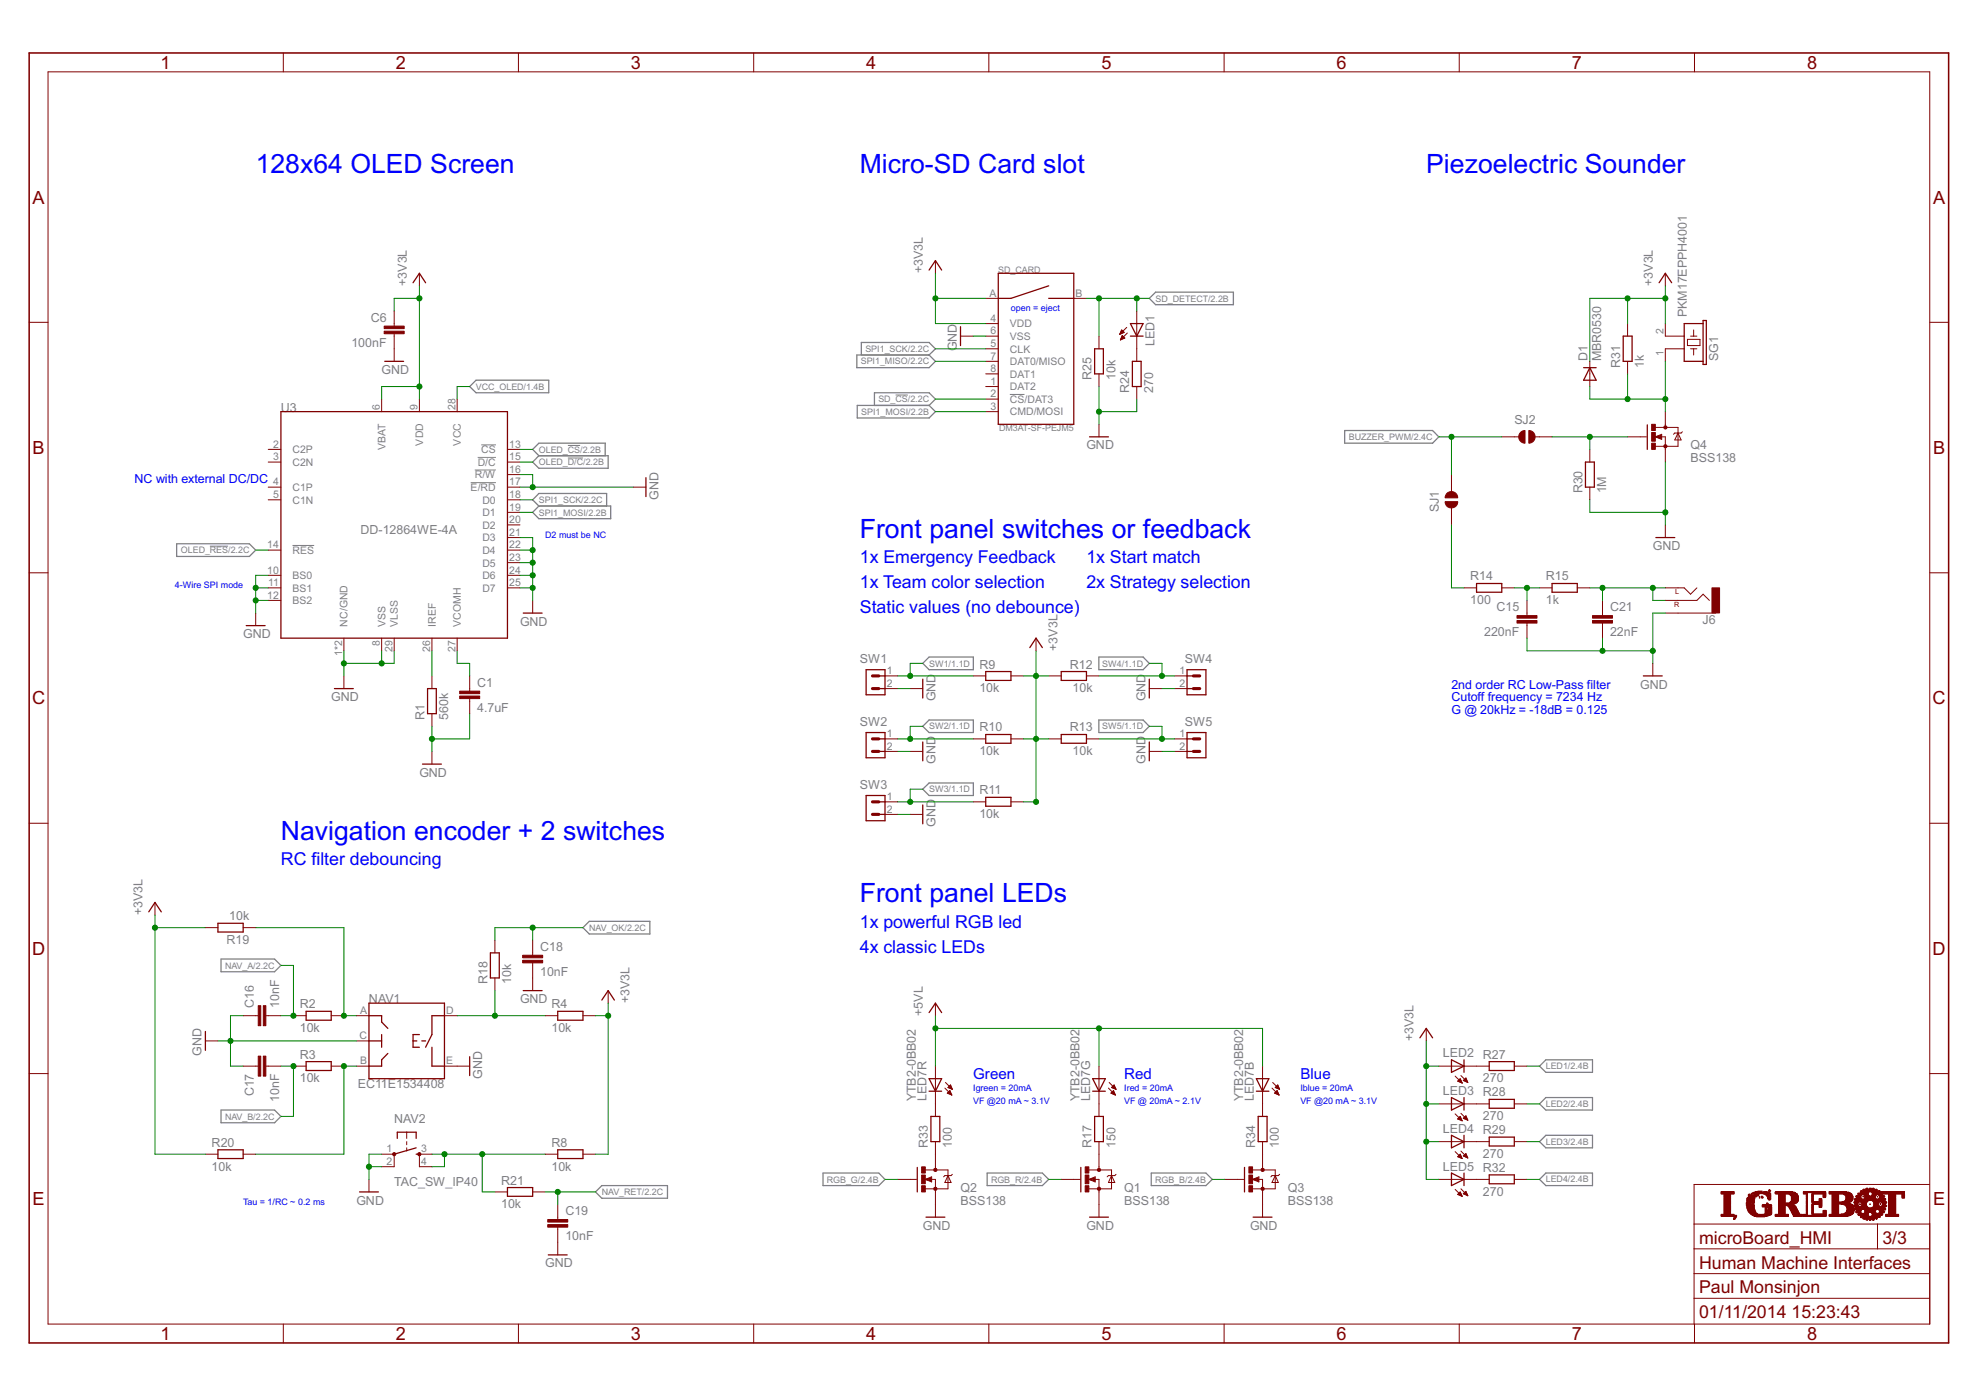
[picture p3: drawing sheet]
<svg xmlns="http://www.w3.org/2000/svg" width="297mm" height="210mm" viewBox="0 0 297 210" stroke-linecap="round" stroke-linejoin="round" font-family="sans-serif">
<defs><g id="words">
<g font-size="4.5" fill="#00f">
<text x="38.4" y="25.9">128x64 OLED Screen</text>
<text x="129.2" y="25.9">Micro-SD Card slot</text>
<text x="214.3" y="25.9">Piezoelectric Sounder</text>
<text x="129.2" y="80.8">Front panel switches or feedback</text>
<text x="42.2" y="126.1">Navigation encoder + 2 switches</text>
<text x="129.2" y="135.6">Front panel LEDs</text>
</g>
<g font-size="3" fill="#800000">
<text x="24.1" y="10.4">1</text>
<text x="59.5" y="10.4">2</text>
<text x="94.8" y="10.4">3</text>
<text x="130.1" y="10.4">4</text>
<text x="165.5" y="10.4">5</text>
<text x="200.8" y="10.4">6</text>
<text x="236.2" y="10.4">7</text>
<text x="271.5" y="10.4">8</text>
<text x="4.9" y="30.6">A</text>
<text x="290.4" y="30.6">A</text>
<text x="4.9" y="68.2">B</text>
<text x="290.4" y="68.2">B</text>
<text x="4.8" y="105.8">C</text>
<text x="290.4" y="105.8">C</text>
<text x="4.8" y="143.5">D</text>
<text x="290.4" y="143.5">D</text>
<text x="4.9" y="181.1">E</text>
<text x="290.4" y="181.1">E</text>
<text x="255.3" y="186.9">microBoard_HMI</text>
<text x="255.3" y="190.6">Human Machine Interfaces</text>
<text x="282.8" y="186.9">3/3</text>
<text x="255.3" y="194.3">Paul Monsinjon</text>
<text x="24.1" y="201.3">1</text>
<text x="59.5" y="201.3">2</text>
<text x="94.8" y="201.3">3</text>
<text x="130.1" y="201.3">4</text>
<text x="165.5" y="201.3">5</text>
<text x="200.8" y="201.3">6</text>
<text x="236.2" y="201.3">7</text>
<text x="255.3" y="198.1">01/11/2014</text>
<text x="269.2" y="198.1">15:23:43</text>
<text x="271.5" y="201.3">8</text>
</g>
<g font-size="3" fill="#00f">
<text x="129.2" y="84.5">1x Emergency Feedback</text>
<text x="129.2" y="88.3">1x Team color selection</text>
<text x="163.2" y="84.5">1x Start match</text>
<text x="163.2" y="88.3">2x Strategy selection</text>
<text x="129.2" y="92.1">Static values (no debounce)</text>
<text x="42.2" y="129.9">RC filter debouncing</text>
<text x="129.2" y="139.4">1x powerful RGB led</text>
<text x="129.2" y="143.2">4x classic LEDs</text>
</g>
<g font-size="2.5" fill="#00f">
<text x="146.2" y="162.1">Green</text>
<text x="168.9" y="162.1">Red</text>
<text x="195.4" y="162.1">Blue</text>
</g>
<g font-size="2.1" fill="#808080">
<text x="138.6" y="41.1" transform="rotate(-90 138.6 41.1)">+3V3L</text>
<text x="61.1" y="42.9" transform="rotate(-90 61.1 42.9)">+3V3L</text>
<text x="248.3" y="42.9" transform="rotate(-90 248.3 42.9)">+3V3L</text>
<text x="253.4" y="47.7" transform="rotate(-90 253.4 47.7)">PKM17EPPH4001</text>
<text x="52.8" y="52.1">100nF</text>
<text x="55.7" y="48.3">C6</text>
<text x="143.8" y="52.8" transform="rotate(-90 143.8 52.8)">GND</text>
<text x="173.4" y="52" transform="rotate(-90 173.4 52)">LED1</text>
<text x="57.3" y="56.2">GND</text>
<text x="164" y="57.1" transform="rotate(-90 164 57.1)">R25</text>
<text x="167.6" y="57.1" transform="rotate(-90 167.6 57.1)">10k</text>
<text x="169.7" y="59" transform="rotate(-90 169.7 59)">R24</text>
<text x="173.3" y="59" transform="rotate(-90 173.3 59)">270</text>
<text x="238.5" y="54.3" transform="rotate(-90 238.5 54.3)">D1</text>
<text x="240.6" y="54.3" transform="rotate(-90 240.6 54.3)">MBR0530</text>
<text x="243.4" y="55.2" transform="rotate(-90 243.4 55.2)">R31</text>
<text x="247" y="55.2" transform="rotate(-90 247 55.2)">1k</text>
<text x="258.2" y="54.3" transform="rotate(-90 258.2 54.3)">SG1</text>
<text x="42.2" y="61.9">U3</text>
<text x="227.5" y="63.7">SJ2</text>
<text x="163.2" y="67.5">GND</text>
<text x="254" y="69.4">BSS138</text>
<text x="254" y="67.5">Q4</text>
<text x="98.9" y="75.1" transform="rotate(-90 98.9 75.1)">GND</text>
<text x="216.2" y="77" transform="rotate(-90 216.2 77)">SJ1</text>
<text x="237.8" y="74.1" transform="rotate(-90 237.8 74.1)">R30</text>
<text x="241.3" y="74.1" transform="rotate(-90 241.3 74.1)">1M</text>
<text x="54.2" y="80.2">DD-12864WE-4A</text>
<text x="248.3" y="82.7">GND</text>
<text x="220.9" y="87.2">R14</text>
<text x="232.3" y="87.2">R15</text>
<text x="36.5" y="95.9">GND</text>
<text x="78.1" y="94">GND</text>
<text x="220.9" y="90.8">100</text>
<text x="223" y="95.6">220nF</text>
<text x="224.9" y="91.8">C15</text>
<text x="232.3" y="90.8">1k</text>
<text x="241.9" y="95.6">22nF</text>
<text x="241.9" y="91.8">C21</text>
<text x="255.8" y="93.8">J6</text>
<text x="129.2" y="99.7">SW1</text>
<text x="147.2" y="100.5">R9</text>
<text x="158.9" y="97.8" transform="rotate(-90 158.9 97.8)">+3V3L</text>
<text x="160.7" y="100.5">R12</text>
<text x="178" y="99.7">SW4</text>
<text x="49.8" y="105.3">GND</text>
<text x="71.7" y="107">4.7uF</text>
<text x="71.7" y="103.2">C1</text>
<text x="140.5" y="105.3" transform="rotate(-90 140.5 105.3)">GND</text>
<text x="147.2" y="104">10k</text>
<text x="161.1" y="104">10k</text>
<text x="172.1" y="105.3" transform="rotate(-90 172.1 105.3)">GND</text>
<text x="246.4" y="103.5">GND</text>
<text x="63.8" y="108.2" transform="rotate(-90 63.8 108.2)">R1</text>
<text x="67.4" y="108.2" transform="rotate(-90 67.4 108.2)">560k</text>
<text x="129.2" y="109.1">SW2</text>
<text x="147.2" y="113.5">10k</text>
<text x="147.2" y="109.9">R10</text>
<text x="160.7" y="109.9">R13</text>
<text x="161.1" y="113.5">10k</text>
<text x="178" y="109.1">SW5</text>
<text x="63" y="116.7">GND</text>
<text x="129.2" y="118.6">SW3</text>
<text x="140.5" y="114.8" transform="rotate(-90 140.5 114.8)">GND</text>
<text x="147.2" y="119.4">R11</text>
<text x="172.1" y="114.8" transform="rotate(-90 172.1 114.8)">GND</text>
<text x="140.5" y="124.3" transform="rotate(-90 140.5 124.3)">GND</text>
<text x="147.2" y="122.9">10k</text>
<text x="21.4" y="137.5" transform="rotate(-90 21.4 137.5)">+3V3L</text>
<text x="34" y="141.8">R19</text>
<text x="34.4" y="138.3">10k</text>
<text x="81.2" y="142.9">C18</text>
<text x="73.2" y="147.9" transform="rotate(-90 73.2 147.9)">R18</text>
<text x="76.8" y="147.9" transform="rotate(-90 76.8 147.9)">10k</text>
<text x="81.2" y="146.7">10nF</text>
<text x="38.1" y="151.5" transform="rotate(-90 38.1 151.5)">C16</text>
<text x="41.9" y="151.5" transform="rotate(-90 41.9 151.5)">10nF</text>
<text x="45" y="155.1">10k</text>
<text x="45" y="151.5">R2</text>
<text x="55.4" y="150.7">NAV1</text>
<text x="78.1" y="150.7">GND</text>
<text x="82.9" y="155.1">10k</text>
<text x="82.9" y="151.5">R4</text>
<text x="94.6" y="150.7" transform="rotate(-90 94.6 150.7)">+3V3L</text>
<text x="138.6" y="152.6" transform="rotate(-90 138.6 152.6)">+5VL</text>
<text x="30.3" y="158.7" transform="rotate(-90 30.3 158.7)">GND</text>
<text x="45" y="159.1">R3</text>
<text x="212.4" y="156.4" transform="rotate(-90 212.4 156.4)">+3V3L</text>
<text x="216.8" y="158.9">LED2 R27</text>
<text x="38.1" y="164.7" transform="rotate(-90 38.1 164.7)">C17</text>
<text x="41.9" y="165.6" transform="rotate(-90 41.9 165.6)">10nF</text>
<text x="45" y="162.6">10k</text>
<text x="53.7" y="163.4">EC11E1534408</text>
<text x="72.5" y="162.1" transform="rotate(-90 72.5 162.1)">GND</text>
<text x="137.6" y="165.5" transform="rotate(-90 137.6 165.5)">YTB2-0BB02</text>
<text x="139.2" y="165.5" transform="rotate(-90 139.2 165.5)">LED7R</text>
<text x="162.2" y="165.5" transform="rotate(-90 162.2 165.5)">YTB2-0BB02</text>
<text x="163.8" y="165.5" transform="rotate(-90 163.8 165.5)">LED7G</text>
<text x="186.8" y="165.5" transform="rotate(-90 186.8 165.5)">YTB2-0BB02</text>
<text x="188.4" y="165.5" transform="rotate(-90 188.4 165.5)">LED7B</text>
<text x="216.8" y="164.5">LED3 R28</text>
<text x="222.8" y="162.6">270</text>
<text x="31.8" y="172.3">R20</text>
<text x="59.2" y="168.7">NAV2</text>
<text x="82.9" y="172.3">R8</text>
<text x="139.4" y="172.5" transform="rotate(-90 139.4 172.5)">R33</text>
<text x="143" y="172.5" transform="rotate(-90 143 172.5)">100</text>
<text x="164" y="172.5" transform="rotate(-90 164 172.5)">R17</text>
<text x="167.6" y="172.5" transform="rotate(-90 167.6 172.5)">150</text>
<text x="188.6" y="172.5" transform="rotate(-90 188.6 172.5)">R34</text>
<text x="192.2" y="172.5" transform="rotate(-90 192.2 172.5)">100</text>
<text x="216.8" y="170.2">LED4 R29</text>
<text x="222.8" y="168.3">270</text>
<text x="222.8" y="174">270</text>
<text x="31.8" y="175.9">10k</text>
<text x="59.2" y="178.1">TAC_SW_IP40</text>
<text x="75.3" y="178">R21</text>
<text x="82.9" y="175.9">10k</text>
<text x="144.3" y="179.1">Q2</text>
<text x="168.9" y="179.1">Q1</text>
<text x="193.5" y="179.1">Q3</text>
<text x="216.8" y="175.9">LED5 R32</text>
<text x="222.8" y="179.7">270</text>
<text x="53.5" y="181">GND</text>
<text x="75.3" y="181.5">10k</text>
<text x="84.9" y="182.6">C19</text>
<text x="138.6" y="184.8">GND</text>
<text x="144.3" y="181">BSS138</text>
<text x="163.2" y="184.8">GND</text>
<text x="168.9" y="181">BSS138</text>
<text x="187.8" y="184.8">GND</text>
<text x="193.5" y="181">BSS138</text>
<text x="81.9" y="190.4">GND</text>
<text x="84.9" y="186.4">10nF</text>
</g>
<g font-size="2.1" fill="#00f">
<text x="20.2" y="72.6">NC with external DC/DC</text>
<text x="218.1" y="105.3">Cutoff frequency = 7234 Hz</text>
<text x="218.1" y="103.5">2nd order RC Low-Pass filter</text>
<text x="218.1" y="107.2">G @ 20kHz = -18dB = 0.125</text>
</g>
<g font-size="1.8" fill="#808080">
<text x="148.7" y="44.6">A</text>
<text x="161.6" y="44.6">B</text>
<text x="148.8" y="48.4">4</text>
<text x="148.8" y="50.2">6</text>
<text x="148.8" y="52.1">5</text>
<text x="151.7" y="49.2">VDD</text>
<text x="151.7" y="51.1">VSS</text>
<text x="151.7" y="53">CLK</text>
<text x="250" y="53.6" transform="rotate(-90 250 53.6)">1</text>
<text x="250" y="50.2" transform="rotate(-90 250 50.2)">2</text>
<text x="148.8" y="54">7</text>
<text x="148.8" y="55.9">8</text>
<text x="148.8" y="57.8">1</text>
<text x="148.8" y="59.7">2</text>
<text x="151.7" y="54.9">DAT0/MISO</text>
<text x="151.7" y="56.8">DAT1</text>
<text x="151.7" y="58.6">DAT2</text>
<text x="57.1" y="61.6" transform="rotate(-90 57.1 61.6)">6</text>
<text x="62.7" y="61.6" transform="rotate(-90 62.7 61.6)">9</text>
<text x="68.4" y="61.6" transform="rotate(-90 68.4 61.6)">28</text>
<text x="148.8" y="61.6">3</text>
<text x="151.7" y="60.5">CS/DAT3</text>
<text x="151.7" y="62.4">CMD/MOSI</text>
<text x="41" y="67.3">2</text>
<text x="41" y="69.2">3</text>
<text x="43.9" y="68.1">C2P</text>
<text x="43.9" y="70">C2N</text>
<text x="57.9" y="67.6" transform="rotate(-90 57.9 67.6)">VBAT</text>
<text x="63.6" y="66.9" transform="rotate(-90 63.6 66.9)">VDD</text>
<text x="69.3" y="66.9" transform="rotate(-90 69.3 66.9)">VCC</text>
<text x="71.3" y="71.9">R/W</text>
<text x="71.8" y="70">D/C</text>
<text x="72.3" y="68.1">CS</text>
<text x="76.5" y="67.3">13</text>
<text x="76.5" y="69.2">15</text>
<text x="76.5" y="71">16</text>
<text x="41" y="72.9">4</text>
<text x="41" y="74.8">5</text>
<text x="43.9" y="73.8">C1P</text>
<text x="43.9" y="75.7">C1N</text>
<text x="70.7" y="73.8">E/RD</text>
<text x="72.5" y="75.7">D0</text>
<text x="72.5" y="77.6">D1</text>
<text x="76.5" y="72.9">17</text>
<text x="76.5" y="74.8">18</text>
<text x="76.5" y="76.7">19</text>
<text x="40.2" y="82.4">14</text>
<text x="43.9" y="83.2">RES</text>
<text x="72.5" y="79.5">D2</text>
<text x="72.5" y="81.3">D3</text>
<text x="72.5" y="83.2">D4</text>
<text x="76.5" y="78.6">20</text>
<text x="76.5" y="80.5">21</text>
<text x="76.5" y="82.4">22</text>
<text x="40.2" y="86.2">10</text>
<text x="40.2" y="90">12</text>
<text x="40.3" y="88.1">11</text>
<text x="43.9" y="87">BS0</text>
<text x="43.9" y="88.9">BS1</text>
<text x="72.5" y="85.1">D5</text>
<text x="72.5" y="87">D6</text>
<text x="72.5" y="88.9">D7</text>
<text x="76.5" y="84.3">23</text>
<text x="76.5" y="86.2">24</text>
<text x="76.5" y="88.1">25</text>
<text x="43.9" y="90.8">BS2</text>
<text x="52.2" y="94.2" transform="rotate(-90 52.2 94.2)">NC/GND</text>
<text x="57.9" y="94.2" transform="rotate(-90 57.9 94.2)">VSS</text>
<text x="59.8" y="94.2" transform="rotate(-90 59.8 94.2)">VLSS</text>
<text x="65.5" y="94.2" transform="rotate(-90 65.5 94.2)">IREF</text>
<text x="69.2" y="94.2" transform="rotate(-90 69.2 94.2)">VCOMH</text>
<text x="51.4" y="98.5" transform="rotate(-90 51.4 98.5)">1*2</text>
<text x="57.1" y="97" transform="rotate(-90 57.1 97)">8</text>
<text x="59" y="97.9" transform="rotate(-90 59 97.9)">29</text>
<text x="64.6" y="97.9" transform="rotate(-90 64.6 97.9)">26</text>
<text x="68.4" y="97.9" transform="rotate(-90 68.4 97.9)">27</text>
<text x="133.2" y="101.3">1</text>
<text x="177.2" y="101.3">1</text>
<text x="133.2" y="103.2">2</text>
<text x="177.2" y="103.2">2</text>
<text x="133.2" y="110.8">1</text>
<text x="133.2" y="112.6">2</text>
<text x="177.2" y="110.8">1</text>
<text x="177.2" y="112.6">2</text>
<text x="133.2" y="120.2">1</text>
<text x="133.2" y="122.1">2</text>
<text x="54.1" y="152.4">A</text>
<text x="67.1" y="152.4">D</text>
<text x="54" y="156.1">C</text>
<text x="54.1" y="159.9">B</text>
<text x="67.1" y="159.9">E</text>
<text x="58.1" y="173.2">1</text>
<text x="63.3" y="173.2">3</text>
<text x="58.1" y="175">2</text>
<text x="63.3" y="175">4</text>
</g>
<g font-size="1.5" fill="#808080">
<text x="150" y="41.1">SD_CARD</text>
<text x="173.6" y="45.3">SD_DETECT/2.2B</text>
<text x="130" y="52.9">SPI1_SCK/2.2C</text>
<text x="71.5" y="58.5">VCC_OLED/1.4B</text>
<text x="129.3" y="54.8">SPI1_MISO/2.2C</text>
<text x="129.4" y="62.3">SPI1_MOSI/2.2B</text>
<text x="132" y="60.4">SD_CS/2.2C</text>
<text x="150.1" y="64.7">DM3AT-SF-PEJM5</text>
<text x="81" y="68">OLED_CS/2.2B</text>
<text x="81" y="69.9">OLED_D/C/2.2B</text>
<text x="202.7" y="66.1">BUZZER_PWM/2.4C</text>
<text x="81" y="75.6">SPI1_SCK/2.2C</text>
<text x="81" y="77.5">SPI1_MOSI/2.2B</text>
<text x="27.2" y="83.1">OLED_RES/2.2C</text>
<text x="139.6" y="100.1">SW1/1.1D</text>
<text x="165.6" y="100.1">SW4/1.1D</text>
<text x="139.6" y="109.6">SW2/1.1D</text>
<text x="165.6" y="109.6">SW5/1.1D</text>
<text x="139.6" y="119.1">SW3/1.1D</text>
<text x="88.5" y="139.9">NAV_OK/2.2C</text>
<text x="33.8" y="145.5">NAV_A/2.2C</text>
<text x="232.3" y="160.7">LED1/2.4B</text>
<text x="232.3" y="166.3">LED2/2.4B</text>
<text x="33.8" y="168.2">NAV_B/2.2C</text>
<text x="232.3" y="172">LED3/2.4B</text>
<text x="90.4" y="179.6">NAV_RET/2.2C</text>
<text x="124.2" y="177.7">RGB_G/2.4B</text>
<text x="148.9" y="177.7">RGB_R/2.4B</text>
<text x="173.6" y="177.7">RGB_B/2.4B</text>
<text x="232.3" y="177.7">LED4/2.4B</text>
</g>
<g font-size="1.5" fill="#00f">
<text x="151.9" y="46.7">open = eject</text>
<text x="81.9" y="80.8">D2 must be NC</text>
<text x="26.3" y="88.3">4-Wire SPI mode</text>
<text x="146.2" y="165.9">VF @20 mA ~ 3.1V</text>
<text x="146.2" y="164">Igreen = 20mA</text>
<text x="168.9" y="165.9">VF @ 20mA ~ 2.1V</text>
<text x="168.9" y="164">Ired = 20mA</text>
<text x="195.4" y="165.9">VF @20 mA ~ 3.1V</text>
<text x="195.4" y="164">Iblue = 20mA</text>
<text x="36.5" y="181">Tau = 1/RC ~ 0.2 ms</text>
</g>
<g font-size="1.2" fill="#800000">
<text x="251.7" y="89.3">L</text>
<text x="251.5" y="91.2">R</text>
</g>
</g></defs>
<path d="M134.6 59.4h1.8M151.7 59.3h2.2M70.7 72.5h3.8M71.3 70.6h3.2M71.8 68.7h2.7M72.3 66.8h2.2M85.3 66.9h1.9M85.3 68.8h2.3M31.5 82.1h2.8M43.9 82h3.3" fill="none" stroke="#808080" stroke-width=".15"/>
<g fill="none" stroke="#808080" stroke-width=".19">
<path d="M70.6 58.1l.9-1h10.9v1.9h-10.9zM128.7 53.3h10.9l.9 1-.9 .9h-10.9zM129.4 53.3v-1.8h10.2l.9 .9-.9 .9M172.7 44.8l.9-.9h11.7v1.9h-11.7zM81 76l-1-.9 1-1h10.1v1.9M81 76h10.8v1.9h-10.8l-1-.9zM81 68.5l-1-1 1-.9h9.9v1.9M81 68.5h10.4v1.9h-10.4l-1-1zM128.8 60.9h10.8l.9 .9-.9 1h-10.8zM131.4 60.9v-1.9h8.2l.9 1-.9 .9M202 64.7h13.2l1 .9-1 1h-13.2zM26.5 81.7h11l.9 1-.9 .9h-11z"/>
<path d="M138.6 99.7l1-1h6.6v1.9h-6.6zM165.1 98.7h6.6l1 1-1 .9h-6.6zM138.6 109.1l1-.9h6.6v1.9h-6.6zM138.6 118.6l1-1h6.6v1.9h-6.6zM165.1 108.2h6.6l1 .9-1 1h-6.6zM87.6 139.4l.9-1h9.1v1.9h-9.1zM33.2 144.1h8.1l.9 1-.9 .9h-8.1zM33.2 166.8h8.1l.9 .9-.9 1h-8.1zM90.4 178.1h9.9v1.9h-9.9l-.9-.9zM123.7 176.3h8.3l1 .9-1 .9h-8.3zM148.3 176.3h8.3l1 .9-1 .9h-8.3zM173 176.3h8.2l.9 .9-.9 .9h-8.2z"/>
<path d="M231.3 177.2l1-.9h7v1.8h-7zM231.3 160.2l1-1h7v1.9h-7zM231.3 165.9l1-1h7v1.9h-7zM231.3 171.5l1-.9h7v1.9h-7z"/>
</g>
<path d="M4.4 8h288.4v193.8h-288.4zM249.6 65.4l-.7 .2 .7 .2v-.2h-.2M139.9 177l-.7 .2 .7 .2v-.2h-.2M164.5 177l-.7 .2 .7 .2v-.2h-.2M189 177l-.6 .2 .6 .2v-.2h-.2" fill="none" stroke="#800000" stroke-width=".23"/>
<g fill="none" stroke="#800000" stroke-width=".15">
<path d="M7.2 10.8h282.7v188.1h-282.7zM42.6 8v2.8M77.9 8v2.8M113.2 8v2.8M148.6 8v2.8M183.9 8v2.8M219.2 8v2.8M254.6 8v2.8M140.5 39.2v1.9M4.4 48.4h2.8M57.3 60v1.8M59.2 46.7v2.3"/>
<path d="M59.2 50.1v4.2M63 41.1v1.8M63 60v1.8M68.7 60v1.8M144.3 50.5h1.9M148.1 44.8h1.9M148.1 54.3h1.9M148.1 56.2h1.9M148.1 58.1h1.9M148.1 60h1.9M148.1 48.6h1.9M148.1 50.5h1.9"/>
<path d="M148.1 52.4h1.9M161.3 44.8h1.9M165.1 50.5v1.9M165.1 56.2v1.9M168.3 50.2h.1M168.3 50.1h.1M168.3 50.1h.3M168.4 50h.4M168.4 51h.1M168.4 49.9h.4M168.4 50.9h.2M168.4 49.8h.4"/>
<path d="M168.4 50.9h.4M168.5 49.7h.2M168.5 50.8h.5M168.5 49.7h.1M168.5 50.7h.4M168.5 49.6l.4 .4-.7 .2zM168.5 50.6h.3M168.6 50.5h.1M169 50.8l-.4-.4-.3 .7M169 50.8l-.7 .3M169.3 49.2l-1.1 1M169.4 50l-1.1 1.1"/>
<path d="M170.8 46.7v7.6M170.8 58.1v1.9M238.9 54.3v3.8M244.5 48.6v1.9M244.5 54.3v1.9M250.2 48.6v1.9h2.8M250.2 41.1v1.8M253 52.4h-2.8v1.9M253.5 51h1.9v.9h-1.9zM254 50.5h1M254 52.4h1M254.5 49.6v.9"/>
<path d="M254.5 52.4v.9M289.9 48.4h2.9M40.3 67.5h1.9M40.3 69.4h1.9M40.3 73.2h1.9M40.3 75.1h1.9M76.2 67.5h1.9M76.2 69.4h1.9M76.2 73.2h1.9M76.2 75.1h1.9M76.2 71.3h1.9M76.2 77h1.9"/>
<path d="M76.2 78.9h1.9M95.1 73.2h1.9M148.1 61.8h1.9M165.1 63.8v1.8M218.1 71.3v2.6M218.1 76.3v2.6M225.6 65.6h2.6M230.7 65.6h2.5M238.9 67.5v1.9M238.9 73.2v1.9M244.5 65.6h2.9M248.7 65.6l1-.3v.7z"/>
<path d="M248.7 64.2h3.4v2.9h-3.4M249.6 65.6h.6v3.8M250.2 61.8v2.4M250.2 78.9v1.9M252.1 65.1l.5 1h-1zM252.8 64.9l-.2 .2h-1l-.2 .2M4.4 86.1h2.8M38.4 92.1v1.9M40.3 86.4h1.9M40.3 88.3h1.9M40.3 90.2h1.9M40.3 82.7h1.9"/>
<path d="M51.7 95.9v1.9M57.3 95.9v1.9M59.2 95.9v1.9M64.9 95.9v1.9M68.7 95.9v1.9M76.2 86.4h1.9M76.2 88.3h1.9M76.2 82.7h1.9M76.2 80.8h1.9M76.2 84.5h1.9M80 90.2v1.9M155.7 95.9v1.9"/>
<path d="M220 88.3h1.8M225.6 88.3h1.9M229.4 90.2v2.3M229.4 93.6v2.3M231.3 88.3h1.9M237 88.3h1.9M240.8 90.2v2.3M240.8 93.6v2.3M248.3 99.7v1.9M250.2 88.3h2.8l1 1 1-1M250.2 90.2h4.8l.9-.9 .9 .9M250.2 92.1h7.6"/>
<path d="M289.9 86.1h2.9M51.7 101.6v1.9M64.9 101.6v1.9M64.9 107.2v1.9M64.9 112.9v1.9M70.6 101.6v2.2M70.6 105v2.2M133 101.6h1.9M133 103.5h1.9M133 111h1.9M133 112.9h1.9M136.8 103.5h1.8"/>
<path d="M136.8 112.9h1.8M146.2 101.6h1.9M146.2 111h1.9M151.9 101.6h1.9M151.9 111h1.9M157.6 101.6h1.8M157.6 111h1.8M163.2 101.6h1.9M163.2 111h1.9M172.7 103.5h1.9M172.7 112.9h1.9M176.5 101.6h1.9"/>
<path d="M176.5 103.5h1.9M176.5 111h1.9M176.5 112.9h1.9M4.4 123.7h2.8M23.3 135.6v1.9M30.9 139.4h1.8M36.5 139.4h1.9M133 120.5h1.9M133 122.4h1.9M136.8 122.4h1.8M146.2 120.5h1.9M151.9 120.5h1.9"/>
<path d="M289.9 123.7h2.9M30.9 156.4h1.8M36.5 152.6h2.3M39.9 152.6h2.3M44.1 152.6h1.9M49.8 152.6h1.9M53.6 152.6h1.8M53.6 156.4h1.8M66.8 152.6h1.9M74.4 141.3v1.9M74.4 146.9v1.9M80 141.3v2.3"/>
<path d="M80 144.7v4.1M81.9 152.6h1.9M87.6 152.6h1.9M91.4 148.8v1.9M140.5 150.7v1.9M214.3 154.5v1.9M4.4 161.3h2.8M30.9 173.4h1.8M36.5 160.2h2.3M36.5 173.4h1.9M39.9 160.2h2.3M44.1 160.2h1.9"/>
<path d="M49.8 160.2h1.9M53.6 160.2h1.8M55.4 177.2v1.9M57.3 173.4h1.9v1.9h-1.9M61.1 170.1v.9M61.1 171.5v.5M61.1 172.5v.5M64.9 173.4h-1.9v1.9h1.9M66.8 160.2h3.8M74.4 179.1h1.8M80 179.1h1.9M81.9 173.4h1.9"/>
<path d="M87.6 173.4h1.9M134.9 177.2h2.8M139 177.2l1-.4v.8zM139 175.8h3.4v2.8h-3.4M139.9 177.2h.6v5.7M140.5 160.2v7.5M140.5 171.5v4.3M142 163.5l1 1M142 162.6l1.1 1.1M142.4 164.2h.5M142.4 164.3h.5M142.4 163.4l.4-.4 .3 .7"/>
<path d="M142.4 163.4l.7 .3M142.4 176.6l.5 1.1h-.9zM142.5 163.4h.5M142.5 164.1h.3M142.5 163.3h.4M142.6 164h.2M142.6 163.5h.4M142.6 163.2h.3M142.6 164.4h.3M142.6 164h.1M142.7 163.1h.2M142.7 163.9l.3 .6"/>
<path d="M142.7 163.9l-.4 .4 .7 .2M142.7 163.9h.1M142.8 163.5h.2M142.8 163h.1M142.8 164.4h.2M143 163.6h.1M143 164.5h.1M143.1 176.4l-.2 .2h-.9l-.2 .2M159.4 177.2h2.9M163.6 175.8h3.4v2.8h-3.4M163.6 177.2l.9-.4v.8zM164.5 177.2h.6v5.7"/>
<path d="M165.1 160.2v7.5M165.1 171.5v4.3M166.5 163.5l1.1 1M166.6 162.6l1.1 1.1M167 164.2h.4M167 164.3h.5M167 163.4l.4-.4 .3 .7zM167 176.6l.5 1.1h-1zM167 163.4h.6M167 164.1h.4M167.1 163.3h.4M167.1 164h.3"/>
<path d="M167.2 163.5h.4M167.2 164.4h.3M167.2 163.2h.3M167.2 164h.1M167.3 163.1h.1M167.3 163.9h.1M167.3 163.9l.3 .6M167.3 163.9l-.4 .4 .7 .2M167.4 163.5h.2M167.4 163h.1M167.4 164.4h.1M167.6 163.6h.1"/>
<path d="M167.6 164.5h.1M167.7 176.4l-.2 .2h-1l-.2 .2M184 177.2h2.9M188.2 177.2l.9-.4v.8zM188.2 175.8h3.4v2.8h-3.4M189 177.2h.7v5.7M189.7 160.2v7.5M189.7 171.5v4.3M191.1 163.5l1.1 1M191.2 162.6l1.1 1.1M191.6 164.2h.4M191.6 164.3h.5"/>
<path d="M191.6 163.4l.4-.4 .3 .7zM191.6 176.6l.5 1.1h-1zM191.6 163.4h.5M191.6 164.1h.4M191.7 163.3h.4M191.7 164h.3M191.7 163.5h.5M191.8 163.2h.3M191.8 164.4h.3M191.8 164h.1M191.9 163.1h.1M191.9 163.9h.1"/>
<path d="M191.9 163.9l.3 .6M191.9 163.9l-.4 .4 .7 .2M191.9 163.5h.3M191.9 163h.1M192 164.4h.1M192.1 163.6h.1M192.2 164.5h.1M192.3 176.4l-.2 .2h-1l-.2 .2M216.2 160.2h7.6M216.2 165.9h7.6M216.2 171.5h7.6M216.2 177.2h7.6"/>
<path d="M218.6 161.7l1.1 1M218.6 167.4l1.1 1M218.6 173l1.1 1.1M218.6 178.7l1.1 1M219 162.5l.4-.4 .3 .6zM219 168.1l.7 .3M219 168.1l.4-.4 .3 .7M219 168.1h.6M219 179.5l.7 .2M219 179.5l.4-.4 .3 .6M219 179.5h.6M219.1 173.8h.4"/>
<path d="M219.1 162.4h.4M219.1 162.5h.5M219.1 168h.4M219.1 179.4h.4M219.1 173.8h.5M219.1 173.7h.4M219.2 162.3h.3M219.2 168h.3M219.2 179.3h.3M219.2 168.2h.4M219.2 162.2h.3M219.2 173.6h.3"/>
<path d="M219.2 179.6h.4M219.3 167.9h.2M219.3 179.2h.2M219.3 162.6h.3M219.3 162.2h.1M219.3 173.9h.3M219.3 173.5h.1M219.3 179.2h.1M219.4 167.8h.1M219.4 168.3h.2M219.4 173.4l-.4 .4 .7 .3M219.4 173.4l.3 .7"/>
<path d="M219.4 173.4h.1M219.4 179.6h.2M219.5 162.6h.1M219.5 161.6l1 1M219.5 167.3l1 1M219.5 173l1 1M219.5 174h.1M219.5 178.6l1 1.1M219.6 168.4h.1M219.6 179.7h.1M219.7 162.7h.1M219.9 168l.3-.3 .3 .6z"/>
<path d="M219.9 179.4l.3-.4 .3 .7zM219.9 168h.5M219.9 162.3h.5M219.9 173.7h.5M219.9 179.4h.5M219.9 179.3h.5M220 162.4h.4M220 162.2h.4M220 173.6h.4M220 173.8h.4M220 179.2h.3M220 167.9h.3"/>
<path d="M220 173.5h.3M220.1 162.2h.2M220.1 168.1h.4M220.1 179.2h.2M220.1 167.8h.2M220.1 179.5h.4M220.1 173.4h.2M220.2 162.5h.3M220.2 162.1h.1M220.2 179.1h.1M220.2 167.7h.1M220.2 173.8h.3"/>
<path d="M220.2 173.4h.1M220.2 162l-.3 .3 .6 .3M220.2 162l.3 .6M220.2 162h.1M220.2 173.3l-.3 .4 .6 .3M220.2 173.3l.3 .7M220.3 168.2h.2M220.3 179.6h.2M220.3 162.6h.2M220.4 173.9h.1M220.5 168.3h.1M220.5 179.6h.1"/>
<path d="M227.5 160.2h1.9M227.5 165.9h1.9M227.5 171.5h1.9M227.5 177.2h1.9M289.9 178h-35.4v20.9M289.9 161.3h2.9M42.6 198.9v2.9M77.9 198.9v2.9M83.8 181v2.3M83.8 184.4v4.2M113.2 198.9v2.9M148.6 198.9v2.9"/>
<path d="M183.9 198.9v2.9M219.2 198.9v2.9M254.5 183.9h35.4M254.5 195.1h35.4M254.5 191.4h35.4M254.5 187.6h35.4M254.6 198.9v2.9M282.1 183.9v3.7"/>
</g>
<g fill="#800000" stroke="#800000" stroke-width=".15">
<path d="M280.5 183.3l.1 .1z"/>
<path d="M280.9 183.3h.2v.1h-.2z"/>
<path d="M281.4 183.3h.1v.1h-.1z"/>
<path d="M280.3 183.2h.3v.1h-.3z"/>
<path d="M280.9 183.2h.3v.1h-.3z"/>
<path d="M281.4 183.2h.2v.1h-.2z"/>
<path d="M260.5 183.1h.2v.1h-.2z"/>
<path d="M280 183.1l.1 .1z"/>
<path d="M280.3 183.1h.4v.1h-.4z"/>
<path d="M280.8 183.1h.4v.1h-.4z"/>
<path d="M281.3 183.1h.3v.1h-.3z"/>
<path d="M281.9 183.1l.1 .1z"/>
<path d="M260.5 183h.3v.1h-.3z"/>
<path d="M279.9 183h.3v.1h-.3z"/>
<path d="M280.3 183h1.3v.1h-1.3z"/>
<path d="M281.8 183h.2v.1h-.2z"/>
<path d="M279.9 183h2.1v.1h-2.1z"/>
<path d="M260.5 182.9h.3v.1h-.3z"/>
<path d="M279.6 182.9l.1 .1z"/>
<path d="M279.9 182.9h2.1v.1h-2.1z"/>
<path d="M260.5 182.8h.3v.1h-.3z"/>
<path d="M279.5 182.8h.2v.1h-.2z"/>
<path d="M279.9 182.8h2.1v.1h-2.1z"/>
<path d="M282.2 182.8h.3v.1h-.3z"/>
<path d="M260.5 182.8h.4h-.4z"/>
<path d="M263.9 182.8h1.3h-1.3z"/>
<path d="M279.5 182.8h3h-3z"/>
<path d="M258.6 182.7h2.3v.1h-2.3z"/>
<path d="M263.6 182.7h1.9v.1h-1.9z"/>
<path d="M266.7 182.7h2v.1h-2z"/>
<path d="M269.5 182.7h1.3v.1h-1.3z"/>
<path d="M271 182.7h3.4v.1h-3.4z"/>
<path d="M274.8 182.7h2.9v.1h-2.9z"/>
<path d="M279.5 182.7h1.3v.1h-1.3z"/>
<path d="M281.2 182.7h1.3v.1h-1.3z"/>
<path d="M283.3 182.7h2v.1h-2z"/>
<path d="M258.6 182.6h2.3v.1h-2.3z"/>
<path d="M263.4 182.6h.8v.1h-.8z"/>
<path d="M264.3 182.6h1.4v.1h-1.4z"/>
<path d="M266.7 182.6h2v.1h-2z"/>
<path d="M269.5 182.6h1.3v.1h-1.3z"/>
<path d="M271 182.6h3.4v.1h-3.4z"/>
<path d="M274.8 182.6h3.1v.1h-3.1z"/>
<path d="M279.5 182.6h1.2v.1h-1.2z"/>
<path d="M281.2 182.6h1.2v.1h-1.2z"/>
<path d="M283.3 182.6h2v.1h-2z"/>
<path d="M258.6 182.5h1.9v.1h-1.9z"/>
<path d="M263.3 182.5h2.7v.1h-2.7z"/>
<path d="M266.7 182.5h2v.1h-2z"/>
<path d="M269.4 182.5h1.4v.1h-1.4z"/>
<path d="M271 182.5h.5v.1h-.5z"/>
<path d="M274.2 182.5h.2v.1h-.2z"/>
<path d="M274.8 182.5h3.3v.1h-3.3z"/>
<path d="M279.2 182.5h.2v.1h-.2z"/>
<path d="M279.5 182.5h1.2v.1h-1.2z"/>
<path d="M281.3 182.5h1.2v.1h-1.2z"/>
<path d="M282.6 182.5h.2v.1h-.2z"/>
<path d="M283.3 182.5h2v.1h-2z"/>
<path d="M258.6 182.5h1.9h-1.9z"/>
<path d="M263.1 182.5h1.4h-1.4z"/>
<path d="M264.6 182.5h1.5h-1.5z"/>
<path d="M266.7 182.5h2h-2z"/>
<path d="M269.4 182.5h1.4h-1.4z"/>
<path d="M271 182.5h.5h-.5z"/>
<path d="M272.3 182.5h1.8h-1.8z"/>
<path d="M274.2 182.5h.2h-.2z"/>
<path d="M274.8 182.5h3.4h-3.4z"/>
<path d="M279.1 182.5h1.5h-1.5z"/>
<path d="M281.3 182.5h1.6h-1.6z"/>
<path d="M283.3 182.5h2h-2z"/>
<path d="M259 182.4h1v.1h-1z"/>
<path d="M263.1 182.4h1v.1h-1z"/>
<path d="M265.1 182.4h1.1v.1h-1.1z"/>
<path d="M267.2 182.4h1v.1h-1z"/>
<path d="M269.3 182.4h1.1v.1h-1.1z"/>
<path d="M271.4 182.4h.2v.1h-.2z"/>
<path d="M272.2 182.4h2.2v.1h-2.2z"/>
<path d="M275.3 182.4h.9v.1h-.9z"/>
<path d="M276.6 182.4h1.7v.1h-1.7z"/>
<path d="M279.1 182.4h1.6v.1h-1.6z"/>
<path d="M281.3 182.4h1.6v.1h-1.6z"/>
<path d="M283.8 182.4h1v.1h-1z"/>
<path d="M259 182.3h1v.1h-1z"/>
<path d="M263 182.3h1v.1h-1z"/>
<path d="M265.2 182.3h1v.1h-1z"/>
<path d="M267.2 182.3h1v.1h-1z"/>
<path d="M269.3 182.3h1.1v.1h-1.1z"/>
<path d="M271.4 182.3h.2v.1h-.2z"/>
<path d="M272.2 182.3h.2v.1h-.2z"/>
<path d="M273.9 182.3h.5v.1h-.5z"/>
<path d="M275.3 182.3h.9v.1h-.9z"/>
<path d="M277.1 182.3h1.3v.1h-1.3z"/>
<path d="M279.2 182.3h1.5v.1h-1.5z"/>
<path d="M281.3 182.3h1.5v.1h-1.5z"/>
<path d="M283.8 182.3h1v.1h-1z"/>
<path d="M259 182.2h1v.1h-1z"/>
<path d="M262.9 182.2h1v.1h-1z"/>
<path d="M265.2 182.2h1v.1h-1z"/>
<path d="M267.2 182.2h1v.1h-1z"/>
<path d="M269.2 182.2h1.1v.1h-1.1z"/>
<path d="M271.4 182.2h.2v.1h-.2z"/>
<path d="M272.2 182.2h.2v.1h-.2z"/>
<path d="M273.9 182.2h.5v.1h-.5z"/>
<path d="M275.3 182.2h.9v.1h-.9z"/>
<path d="M277.2 182.2h1.3v.1h-1.3z"/>
<path d="M279.2 182.2h.5v.1h-.5z"/>
<path d="M280.1 182.2h.6v.1h-.6z"/>
<path d="M281.2 182.2h.7v.1h-.7z"/>
<path d="M282.3 182.2h.5v.1h-.5z"/>
<path d="M283.8 182.2h1v.1h-1z"/>
<path d="M259 182.2h1h-1z"/>
<path d="M262.8 182.2h1h-1z"/>
<path d="M265.2 182.2h1h-1z"/>
<path d="M267.2 182.2h1h-1z"/>
<path d="M269.2 182.2h1.1h-1.1z"/>
<path d="M271.4 182.2h.2h-.2z"/>
<path d="M272.2 182.2h.2h-.2z"/>
<path d="M273.9 182.2h.5h-.5z"/>
<path d="M275.3 182.2h.9h-.9z"/>
<path d="M277.3 182.2h1.2h-1.2z"/>
<path d="M278.9 182.2h.2h-.2z"/>
<path d="M279.1 182.2h.5h-.5z"/>
<path d="M280.2 182.2h.6h-.6z"/>
<path d="M281.2 182.2h.6h-.6z"/>
<path d="M282.3 182.2h.5h-.5z"/>
<path d="M282.9 182.2h.2h-.2z"/>
<path d="M283.8 182.2h1h-1z"/>
<path d="M259 182.1h1v.1h-1z"/>
<path d="M262.8 182.1h1v.1h-1z"/>
<path d="M265.2 182.1h.3v.1h-.3z"/>
<path d="M265.6 182.1h.6v.1h-.6z"/>
<path d="M267.2 182.1h1v.1h-1z"/>
<path d="M269.2 182.1h1v.1h-1z"/>
<path d="M271.4 182.1h.2v.1h-.2z"/>
<path d="M272.2 182.1h.2v.1h-.2z"/>
<path d="M273.9 182.1h.5v.1h-.5z"/>
<path d="M275.3 182.1h.9v.1h-.9z"/>
<path d="M277.4 182.1h1.2v.1h-1.2z"/>
<path d="M278.8 182.1h.8v.1h-.8z"/>
<path d="M280.2 182.1h1.5v.1h-1.5z"/>
<path d="M282.4 182.1h.7v.1h-.7z"/>
<path d="M283.8 182.1h1v.1h-1z"/>
<path d="M259 182h1v.1h-1z"/>
<path d="M262.7 182h1v.1h-1z"/>
<path d="M265.2 182h.3v.1h-.3z"/>
<path d="M265.6 182h.6v.1h-.6z"/>
<path d="M267.2 182h1v.1h-1z"/>
<path d="M269.2 182h1v.1h-1z"/>
<path d="M271.4 182h.2v.1h-.2z"/>
<path d="M272.2 182h.2v.1h-.2z"/>
<path d="M273.9 182h.5v.1h-.5z"/>
<path d="M275.3 182h.9v.1h-.9z"/>
<path d="M277.4 182h1.1v.1h-1.1z"/>
<path d="M278.8 182h.8v.1h-.8z"/>
<path d="M280.2 182h1.5v.1h-1.5z"/>
<path d="M282.4 182h.8v.1h-.8z"/>
<path d="M283.8 182h1v.1h-1z"/>
<path d="M259 181.9h1v.1h-1z"/>
<path d="M262.7 181.9h1v.1h-1z"/>
<path d="M265.2 181.9h.3v.1h-.3z"/>
<path d="M265.6 181.9h.6v.1h-.6z"/>
<path d="M267.2 181.9h1v.1h-1z"/>
<path d="M269.1 181.9h1.1v.1h-1.1z"/>
<path d="M271.4 181.9h.2v.1h-.2z"/>
<path d="M272.2 181.9h.2v.1h-.2z"/>
<path d="M273.9 181.9h.5v.1h-.5z"/>
<path d="M275.3 181.9h.9v.1h-.9z"/>
<path d="M277.4 181.9h1.1v.1h-1.1z"/>
<path d="M278.9 181.9h.7v.1h-.7z"/>
<path d="M280.2 181.9h1.5v.1h-1.5z"/>
<path d="M282.4 181.9h.7v.1h-.7z"/>
<path d="M283.8 181.9h1v.1h-1z"/>
<path d="M259 181.9h1h-1z"/>
<path d="M262.6 181.9h1.1h-1.1z"/>
<path d="M265.2 181.9h.3h-.3z"/>
<path d="M265.6 181.9h.6h-.6z"/>
<path d="M267.2 181.9h1h-1z"/>
<path d="M269.1 181.9h1.1h-1.1z"/>
<path d="M271.4 181.9h.2h-.2z"/>
<path d="M272.2 181.9h.2h-.2z"/>
<path d="M273.9 181.9h.5h-.5z"/>
<path d="M275.3 181.9h.9h-.9z"/>
<path d="M277.4 181.9h1.2h-1.2z"/>
<path d="M279 181.9h.6h-.6z"/>
<path d="M280.2 181.9h1.5h-1.5z"/>
<path d="M282.3 181.9h.7h-.7z"/>
<path d="M283.8 181.9h1h-1z"/>
<path d="M259 181.8h1v.1h-1z"/>
<path d="M262.6 181.8h1.1v.1h-1.1z"/>
<path d="M265.2 181.8h.3v.1h-.3z"/>
<path d="M265.7 181.8h.5v.1h-.5z"/>
<path d="M267.2 181.8h1v.1h-1z"/>
<path d="M269 181.8h1.1v.1h-1.1z"/>
<path d="M271.4 181.8h.2v.1h-.2z"/>
<path d="M272.2 181.8h.2v.1h-.2z"/>
<path d="M275.3 181.8h.9v.1h-.9z"/>
<path d="M277.5 181.8h1.1v.1h-1.1z"/>
<path d="M278.9 181.8h.8v.1h-.8z"/>
<path d="M280.2 181.8h1.6v.1h-1.6z"/>
<path d="M282.3 181.8h.7v.1h-.7z"/>
<path d="M283.8 181.8h1v.1h-1z"/>
<path d="M259 181.7h1v.1h-1z"/>
<path d="M262.6 181.7h1.1v.1h-1.1z"/>
<path d="M265.2 181.7h.3v.1h-.3z"/>
<path d="M265.7 181.7h.5v.1h-.5z"/>
<path d="M267.2 181.7h1v.1h-1z"/>
<path d="M269 181.7h1.1v.1h-1.1z"/>
<path d="M271.4 181.7h.2v.1h-.2z"/>
<path d="M272.2 181.7h.2v.1h-.2z"/>
<path d="M275.3 181.7h.9v.1h-.9z"/>
<path d="M277.5 181.7h1.1v.1h-1.1z"/>
<path d="M278.7 181.7h1v.1h-1z"/>
<path d="M280.1 181.7h1.8v.1h-1.8z"/>
<path d="M282.3 181.7h1v.1h-1z"/>
<path d="M283.8 181.7h1v.1h-1z"/>
<path d="M259 181.6h1v.1h-1z"/>
<path d="M262.5 181.6h1.1v.1h-1.1z"/>
<path d="M265.2 181.6h.2v.1h-.2z"/>
<path d="M265.7 181.6h.5v.1h-.5z"/>
<path d="M267.2 181.6h1v.1h-1z"/>
<path d="M268.9 181.6h1.1v.1h-1.1z"/>
<path d="M271.4 181.6h.2v.1h-.2z"/>
<path d="M272.2 181.6h.2v.1h-.2z"/>
<path d="M275.3 181.6h.9v.1h-.9z"/>
<path d="M277.5 181.6h5.8v.1h-5.8z"/>
<path d="M283.8 181.6h1v.1h-1z"/>
<path d="M259 181.5h1v.1h-1z"/>
<path d="M262.5 181.5h1.1v.1h-1.1z"/>
<path d="M265.2 181.5h.2v.1h-.2z"/>
<path d="M265.7 181.5h.5v.1h-.5z"/>
<path d="M267.2 181.5h1v.1h-1z"/>
<path d="M268.9 181.5h1v.1h-1z"/>
<path d="M271.4 181.5h.2v.1h-.2z"/>
<path d="M272.2 181.5h.2v.1h-.2z"/>
<path d="M275.3 181.5h.9v.1h-.9z"/>
<path d="M277.5 181.5h1.1v.1h-1.1z"/>
<path d="M278.7 181.5h4.5v.1h-4.5z"/>
<path d="M283.8 181.5h1v.1h-1z"/>
<path d="M259 181.4h1v.1h-1z"/>
<path d="M262.5 181.4h1.1v.1h-1.1z"/>
<path d="M265.2 181.4h1v.1h-1z"/>
<path d="M267.2 181.4h1v.1h-1z"/>
<path d="M268.8 181.4h1.1v.1h-1.1z"/>
<path d="M271.4 181.4h.2v.1h-.2z"/>
<path d="M272.2 181.4h.2v.1h-.2z"/>
<path d="M275.3 181.4h.9v.1h-.9z"/>
<path d="M277.4 181.4h1.1v.1h-1.1z"/>
<path d="M278.8 181.4h1.9v.1h-1.9z"/>
<path d="M281.2 181.4h2v.1h-2z"/>
<path d="M283.8 181.4h1v.1h-1z"/>
<path d="M259 181.3h1v.1h-1z"/>
<path d="M262.5 181.3h1.1v.1h-1.1z"/>
<path d="M265.2 181.3h1v.1h-1z"/>
<path d="M267.2 181.3h1v.1h-1z"/>
<path d="M268.8 181.3h1.1v.1h-1.1z"/>
<path d="M271.4 181.3h.2v.1h-.2z"/>
<path d="M272.2 181.3h.2v.1h-.2z"/>
<path d="M273.3 181.3h.4v.1h-.4z"/>
<path d="M275.3 181.3h.9v.1h-.9z"/>
<path d="M277.4 181.3h1.1v.1h-1.1z"/>
<path d="M278.8 181.3h1.8v.1h-1.8z"/>
<path d="M281.4 181.3h1.8v.1h-1.8z"/>
<path d="M283.8 181.3h1v.1h-1z"/>
<path d="M264.8 181.3h1.4v.1h-1.4z"/>
<path d="M268.7 181.3h1.1v.1h-1.1z"/>
<path d="M278.7 181.3h1.9v.1h-1.9z"/>
<path d="M281.5 181.3h1.8v.1h-1.8z"/>
<path d="M259 181.2h1v.1h-1z"/>
<path d="M262.5 181.2h1.1v.1h-1.1z"/>
<path d="M264.8 181.2h1.4v.1h-1.4z"/>
<path d="M267.2 181.2h1v.1h-1z"/>
<path d="M268.6 181.2h1.1v.1h-1.1z"/>
<path d="M271.4 181.2h.2v.1h-.2z"/>
<path d="M272.2 181.2h.2v.1h-.2z"/>
<path d="M273.3 181.2h.2v.1h-.2z"/>
<path d="M273.6 181.2h.1v.1h-.1z"/>
<path d="M275.3 181.2h.9v.1h-.9z"/>
<path d="M277.4 181.2h1.1v.1h-1.1z"/>
<path d="M278.5 181.2h.8v.1h-.8z"/>
<path d="M279.6 181.2h.9v.1h-.9z"/>
<path d="M281.5 181.2h.9v.1h-.9z"/>
<path d="M282.7 181.2h.8v.1h-.8z"/>
<path d="M283.8 181.2h1v.1h-1z"/>
<path d="M259 181.1h1v.1h-1z"/>
<path d="M262.4 181.1h1.2v.1h-1.2z"/>
<path d="M264.8 181.1h.7v.1h-.7z"/>
<path d="M265.6 181.1h.6v.1h-.6z"/>
<path d="M267.2 181.1h1v.1h-1z"/>
<path d="M268.5 181.1h1.2v.1h-1.2z"/>
<path d="M271.4 181.1h.2v.1h-.2z"/>
<path d="M272.2 181.1h.2v.1h-.2z"/>
<path d="M273.3 181.1h.2v.1h-.2z"/>
<path d="M273.6 181.1h.1v.1h-.1z"/>
<path d="M275.3 181.1h.9v.1h-.9z"/>
<path d="M277.3 181.1h1.2v.1h-1.2z"/>
<path d="M278.6 181.1h.6v.1h-.6z"/>
<path d="M279.7 181.1h.8v.1h-.8z"/>
<path d="M281.5 181.1h.8v.1h-.8z"/>
<path d="M282.8 181.1h.7v.1h-.7z"/>
<path d="M283.8 181.1h1v.1h-1z"/>
<path d="M259 181h1v.1h-1z"/>
<path d="M262.4 181h.2v.1h-.2z"/>
<path d="M262.7 181h.4v.1h-.4z"/>
<path d="M263.1 181h.5v.1h-.5z"/>
<path d="M264.8 181h1.4v.1h-1.4z"/>
<path d="M267.2 181h2.4v.1h-2.4z"/>
<path d="M271.4 181h.2v.1h-.2z"/>
<path d="M272.2 181h.2v.1h-.2z"/>
<path d="M273.3 181h.2v.1h-.2z"/>
<path d="M273.6 181h.1v.1h-.1z"/>
<path d="M275.3 181h.9v.1h-.9z"/>
<path d="M277.2 181h1.2v.1h-1.2z"/>
<path d="M278.6 181h.5v.1h-.5z"/>
<path d="M279.7 181h.7v.1h-.7z"/>
<path d="M281.5 181h.8v.1h-.8z"/>
<path d="M282.8 181h.6v.1h-.6z"/>
<path d="M283.8 181h1v.1h-1z"/>
<path d="M263.1 181h.4v.1h-.4z"/>
<path d="M264.8 181h1.3v.1h-1.3z"/>
<path d="M267.2 181h2.3v.1h-2.3z"/>
<path d="M277.1 181h1.2v.1h-1.2z"/>
<path d="M278.7 181h.4v.1h-.4z"/>
<path d="M281.6 181h.6v.1h-.6z"/>
<path d="M282.9 181h.4v.1h-.4z"/>
<path d="M259 180.9h1v.1h-1z"/>
<path d="M262.4 180.9h.2v.1h-.2z"/>
<path d="M262.7 180.9h.3v.1h-.3z"/>
<path d="M263.1 180.9h.4v.1h-.4z"/>
<path d="M265.4 180.9l.1 .1z"/>
<path d="M265.6 180.9l.1 .1z"/>
<path d="M267.2 180.9h2.3v.1h-2.3z"/>
<path d="M271.4 180.9h.2v.1h-.2z"/>
<path d="M272.2 180.9h1.3v.1h-1.3z"/>
<path d="M273.6 180.9h.1v.1h-.1z"/>
<path d="M275.3 180.9h.9v.1h-.9z"/>
<path d="M276.6 180.9h1.6v.1h-1.6z"/>
<path d="M278.8 180.9h.3v.1h-.3z"/>
<path d="M279.4 180.9h.1v.1h-.1z"/>
<path d="M279.7 180.9h.7v.1h-.7z"/>
<path d="M280.9 180.9l.1 .1z"/>
<path d="M281.5 180.9h.7v.1h-.7z"/>
<path d="M282.5 180.9l.1 .1z"/>
<path d="M282.9 180.9h.4v.1h-.4z"/>
<path d="M283.8 180.9h1v.1h-1z"/>
<path d="M259 180.8h1v.1h-1z"/>
<path d="M262.4 180.8h.2v.1h-.2z"/>
<path d="M262.7 180.8h.3v.1h-.3z"/>
<path d="M263.2 180.8h.3v.1h-.3z"/>
<path d="M265.5 180.8h.2v.1h-.2z"/>
<path d="M267.2 180.8h2.5v.1h-2.5z"/>
<path d="M271.4 180.8h.2v.1h-.2z"/>
<path d="M272.3 180.8h1.2v.1h-1.2z"/>
<path d="M273.6 180.8h.1v.1h-.1z"/>
<path d="M275.3 180.8h2.7v.1h-2.7z"/>
<path d="M278.8 180.8h.3v.1h-.3z"/>
<path d="M279.7 180.8h.7v.1h-.7z"/>
<path d="M281.6 180.8h.6v.1h-.6z"/>
<path d="M282.5 180.8l.1 .1z"/>
<path d="M282.9 180.8h.4v.1h-.4z"/>
<path d="M283.8 180.8h1v.1h-1z"/>
<path d="M259 180.7h1v.1h-1z"/>
<path d="M262.4 180.7h.2v.1h-.2z"/>
<path d="M262.7 180.7h.3v.1h-.3z"/>
<path d="M263.2 180.7h.3v.1h-.3z"/>
<path d="M265.4 180.7h.2v.1h-.2z"/>
<path d="M267.2 180.7h2.7v.1h-2.7z"/>
<path d="M271.4 180.7h.2v.1h-.2z"/>
<path d="M273.6 180.7h.1v.1h-.1z"/>
<path d="M275.3 180.7h2.6v.1h-2.6z"/>
<path d="M278.6 180.7h.5v.1h-.5z"/>
<path d="M279.7 180.7h.7v.1h-.7z"/>
<path d="M281.5 180.7h.8v.1h-.8z"/>
<path d="M282.8 180.7h.6v.1h-.6z"/>
<path d="M283.8 180.7h1v.1h-1z"/>
<path d="M263.2 180.7h.4v.1h-.4z"/>
<path d="M267.2 180.7h1v.1h-1z"/>
<path d="M268.9 180.7h1.1v.1h-1.1z"/>
<path d="M272.3 180.7h1.2v.1h-1.2z"/>
<path d="M275.3 180.7h2.4v.1h-2.4z"/>
<path d="M278.6 180.7h.6v.1h-.6z"/>
<path d="M282.8 180.7h.7v.1h-.7z"/>
<path d="M259 180.6h1v.1h-1z"/>
<path d="M262.5 180.6l.1 .1z"/>
<path d="M262.7 180.6h.3v.1h-.3z"/>
<path d="M263.1 180.6h.5v.1h-.5z"/>
<path d="M267.2 180.6h1v.1h-1z"/>
<path d="M268.9 180.6h1.1v.1h-1.1z"/>
<path d="M271.4 180.6h.2v.1h-.2z"/>
<path d="M272.2 180.6h1.3v.1h-1.3z"/>
<path d="M273.6 180.6h.1v.1h-.1z"/>
<path d="M275.3 180.6h2.6v.1h-2.6z"/>
<path d="M278.5 180.6h.8v.1h-.8z"/>
<path d="M279.6 180.6h.9v.1h-.9z"/>
<path d="M281.5 180.6h.8v.1h-.8z"/>
<path d="M282.7 180.6h.8v.1h-.8z"/>
<path d="M283.8 180.6h1v.1h-1z"/>
<path d="M259 180.5h1v.1h-1z"/>
<path d="M262.5 180.5h1.1v.1h-1.1z"/>
<path d="M267.2 180.5h1v.1h-1z"/>
<path d="M269 180.5h1.1v.1h-1.1z"/>
<path d="M271.4 180.5h.2v.1h-.2z"/>
<path d="M272.2 180.5h1.3v.1h-1.3z"/>
<path d="M273.6 180.5h.1v.1h-.1z"/>
<path d="M275.3 180.5h.9v.1h-.9z"/>
<path d="M276.8 180.5h1.3v.1h-1.3z"/>
<path d="M278.6 180.5h2v.1h-2z"/>
<path d="M281.5 180.5h1.9v.1h-1.9z"/>
<path d="M283.8 180.5h1v.1h-1z"/>
<path d="M259 180.4h1v.1h-1z"/>
<path d="M262.5 180.4h.6v.1h-.6z"/>
<path d="M263.1 180.4h.5v.1h-.5z"/>
<path d="M267.2 180.4h1v.1h-1z"/>
<path d="M269.1 180.4h1.1v.1h-1.1z"/>
<path d="M271.4 180.4h.2v.1h-.2z"/>
<path d="M272.2 180.4h.2v.1h-.2z"/>
<path d="M273.3 180.4h.2v.1h-.2z"/>
<path d="M273.6 180.4h.1v.1h-.1z"/>
<path d="M275.3 180.4h.9v.1h-.9z"/>
<path d="M277.1 180.4h1.1v.1h-1.1z"/>
<path d="M278.8 180.4h1.8v.1h-1.8z"/>
<path d="M281.4 180.4h1.8v.1h-1.8z"/>
<path d="M283.8 180.4h1v.1h-1z"/>
<path d="M262.5 180.4l.1 .1z"/>
<path d="M262.7 180.4h.4v.1h-.4z"/>
<path d="M269.2 180.4h1v.1h-1z"/>
<path d="M277.2 180.4h1.1v.1h-1.1z"/>
<path d="M278.8 180.4h1.9v.1h-1.9z"/>
<path d="M281.3 180.4h1.9v.1h-1.9z"/>
<path d="M259 180.3h1v.1h-1z"/>
<path d="M262.5 180.3h.6v.1h-.6z"/>
<path d="M263.1 180.3h.5v.1h-.5z"/>
<path d="M267.2 180.3h1v.1h-1z"/>
<path d="M269.2 180.3h1v.1h-1z"/>
<path d="M271.4 180.3h.2v.1h-.2z"/>
<path d="M272.2 180.3h.2v.1h-.2z"/>
<path d="M273.3 180.3h.2v.1h-.2z"/>
<path d="M273.6 180.3h.1v.1h-.1z"/>
<path d="M275.3 180.3h.9v.1h-.9z"/>
<path d="M277.3 180.3h1v.1h-1z"/>
<path d="M278.7 180.3h2.3v.1h-2.3z"/>
<path d="M281.1 180.3h2.1v.1h-2.1z"/>
<path d="M283.8 180.3h1v.1h-1z"/>
<path d="M259 180.2h1v.1h-1z"/>
<path d="M262.5 180.2h1.1v.1h-1.1z"/>
<path d="M265.7 180.2h.3v.1h-.3z"/>
<path d="M267.2 180.2h1v.1h-1z"/>
<path d="M269.2 180.2h1v.1h-1z"/>
<path d="M271.4 180.2h.2v.1h-.2z"/>
<path d="M272.2 180.2h.2v.1h-.2z"/>
<path d="M273.3 180.2h.2v.1h-.2z"/>
<path d="M273.6 180.2h.1v.1h-.1z"/>
<path d="M275.3 180.2h.9v.1h-.9z"/>
<path d="M277.3 180.2h1v.1h-1z"/>
<path d="M278.6 180.2h4.7v.1h-4.7z"/>
<path d="M283.8 180.2h1v.1h-1z"/>
<path d="M259 180.1h1v.1h-1z"/>
<path d="M262.5 180.1h1.1v.1h-1.1z"/>
<path d="M265.7 180.1h.3v.1h-.3z"/>
<path d="M267.2 180.1h1v.1h-1z"/>
<path d="M269.2 180.1h1v.1h-1z"/>
<path d="M271.4 180.1h.2v.1h-.2z"/>
<path d="M272.2 180.1h.2v.1h-.2z"/>
<path d="M273.3 180.1h.4v.1h-.4z"/>
<path d="M275.3 180.1h.9v.1h-.9z"/>
<path d="M277.3 180.1h1.1v.1h-1.1z"/>
<path d="M278.6 180.1h4.7v.1h-4.7z"/>
<path d="M283.8 180.1h1v.1h-1z"/>
<path d="M262.5 180.1h1.2v.1h-1.2z"/>
<path d="M278.7 180.1h1v.1h-1z"/>
<path d="M280.1 180.1h1.8v.1h-1.8z"/>
<path d="M282.3 180.1h1v.1h-1z"/>
<path d="M259 180h1v.1h-1z"/>
<path d="M262.5 180h1.2v.1h-1.2z"/>
<path d="M265.6 180h.4v.1h-.4z"/>
<path d="M267.2 180h1v.1h-1z"/>
<path d="M269.2 180h1v.1h-1z"/>
<path d="M271.4 180h.2v.1h-.2z"/>
<path d="M272.2 180h.2v.1h-.2z"/>
<path d="M275.3 180h.9v.1h-.9z"/>
<path d="M277.3 180h1.1v.1h-1.1z"/>
<path d="M278.9 180h.8v.1h-.8z"/>
<path d="M280.1 180h1.7v.1h-1.7z"/>
<path d="M282.3 180h.7v.1h-.7z"/>
<path d="M283.8 180h1v.1h-1z"/>
<path d="M259 179.9h1v.1h-1z"/>
<path d="M262.6 179.9h1.1v.1h-1.1z"/>
<path d="M264.3 179.9l.1 .1z"/>
<path d="M264.7 179.9h.2v.1h-.2z"/>
<path d="M265.6 179.9h.4v.1h-.4z"/>
<path d="M267.2 179.9h1v.1h-1z"/>
<path d="M269.2 179.9h1v.1h-1z"/>
<path d="M271.4 179.9h.2v.1h-.2z"/>
<path d="M272.2 179.9h.2v.1h-.2z"/>
<path d="M275.3 179.9h.9v.1h-.9z"/>
<path d="M277.3 179.9h1.1v.1h-1.1z"/>
<path d="M279 179.9h.6v.1h-.6z"/>
<path d="M280.2 179.9h1.5v.1h-1.5z"/>
<path d="M282.3 179.9h.7v.1h-.7z"/>
<path d="M283.8 179.9h1v.1h-1z"/>
<path d="M285.8 179.9h.4v.1h-.4z"/>
<path d="M259 179.9h1h-1z"/>
<path d="M262.7 179.9h1h-1z"/>
<path d="M264.6 179.9h.3h-.3z"/>
<path d="M265.6 179.9h.2h-.2z"/>
<path d="M265.9 179.9h.1h-.1z"/>
<path d="M267.2 179.9h1h-1z"/>
<path d="M269.2 179.9h1h-1z"/>
<path d="M271.4 179.9h.2h-.2z"/>
<path d="M272.2 179.9h.2h-.2z"/>
<path d="M273.9 179.9h.4h-.4z"/>
<path d="M275.3 179.9h.9h-.9z"/>
<path d="M277.3 179.9h1.1h-1.1z"/>
<path d="M278.9 179.9h.7h-.7z"/>
<path d="M280.2 179.9h1.5h-1.5z"/>
<path d="M282.4 179.9h.7h-.7z"/>
<path d="M283.8 179.9h1h-1z"/>
<path d="M285.8 179.9h.4h-.4z"/>
<path d="M259 179.8h1v.1h-1z"/>
<path d="M262.7 179.8h1v.1h-1z"/>
<path d="M263.8 179.8l.1 .1z"/>
<path d="M264.3 179.8l.1 .1z"/>
<path d="M264.6 179.8h.2v.1h-.2z"/>
<path d="M265.5 179.8h.3v.1h-.3z"/>
<path d="M266 179.8v.1z"/>
<path d="M267.2 179.8h1v.1h-1z"/>
<path d="M269.2 179.8h1v.1h-1z"/>
<path d="M271.4 179.8h.2v.1h-.2z"/>
<path d="M272.2 179.8h.2v.1h-.2z"/>
<path d="M273.9 179.8h.4v.1h-.4z"/>
<path d="M275.3 179.8h.9v.1h-.9z"/>
<path d="M277.3 179.8h1.1v.1h-1.1z"/>
<path d="M278.8 179.8h.8v.1h-.8z"/>
<path d="M279.9 179.8l.1 .1z"/>
<path d="M280.2 179.8h1.5v.1h-1.5z"/>
<path d="M282 179.8l.1 .1z"/>
<path d="M282.4 179.8h.8v.1h-.8z"/>
<path d="M283.8 179.8h1v.1h-1z"/>
<path d="M285.8 179.8h.4v.1h-.4z"/>
<path d="M259 179.7h1v.1h-1z"/>
<path d="M262.8 179.7h1v.1h-1z"/>
<path d="M264.7 179.7l.1 .1z"/>
<path d="M265.5 179.7h.3v.1h-.3z"/>
<path d="M266 179.7v.1z"/>
<path d="M267.2 179.7h1v.1h-1z"/>
<path d="M269.2 179.7h1v.1h-1z"/>
<path d="M271.4 179.7h.2v.1h-.2z"/>
<path d="M272.2 179.7h.2v.1h-.2z"/>
<path d="M273.9 179.7h.2v.1h-.2z"/>
<path d="M274.2 179.7h.1v.1h-.1z"/>
<path d="M275.3 179.7h.9v.1h-.9z"/>
<path d="M277.3 179.7h1.1v.1h-1.1z"/>
<path d="M278.8 179.7h.8v.1h-.8z"/>
<path d="M280.2 179.7h1.5v.1h-1.5z"/>
<path d="M282.4 179.7h.8v.1h-.8z"/>
<path d="M283.8 179.7h1v.1h-1z"/>
<path d="M285.8 179.7h.4v.1h-.4z"/>
<path d="M259 179.6h1v.1h-1z"/>
<path d="M262.8 179.6h1v.1h-1z"/>
<path d="M264 179.6h.2v.1h-.2z"/>
<path d="M265.4 179.6h.4v.1h-.4z"/>
<path d="M266 179.6v.1z"/>
<path d="M267.2 179.6h1v.1h-1z"/>
<path d="M269.1 179.6h1.1v.1h-1.1z"/>
<path d="M271.4 179.6h.2v.1h-.2z"/>
<path d="M272.2 179.6h.2v.1h-.2z"/>
<path d="M273.9 179.6h.2v.1h-.2z"/>
<path d="M274.2 179.6h.1v.1h-.1z"/>
<path d="M275.3 179.6h.9v.1h-.9z"/>
<path d="M277.3 179.6h1v.1h-1z"/>
<path d="M278.9 179.6h.7v.1h-.7z"/>
<path d="M280.2 179.6h.7v.1h-.7z"/>
<path d="M281.2 179.6h.6v.1h-.6z"/>
<path d="M282.3 179.6h.8v.1h-.8z"/>
<path d="M283.8 179.6h1v.1h-1z"/>
<path d="M285.8 179.6h.4v.1h-.4z"/>
<path d="M259 179.6h1h-1z"/>
<path d="M262.7 179.6h.4h-.4z"/>
<path d="M263.5 179.6h.4h-.4z"/>
<path d="M263.9 179.6h.3h-.3z"/>
<path d="M265.4 179.6h.4h-.4z"/>
<path d="M267.2 179.6h1h-1z"/>
<path d="M269 179.6h1.1h-1.1z"/>
<path d="M271.4 179.6h.2h-.2z"/>
<path d="M272.2 179.6h.2h-.2z"/>
<path d="M273.9 179.6h.2h-.2z"/>
<path d="M274.2 179.6h.1h-.1z"/>
<path d="M275.3 179.6h.9h-.9z"/>
<path d="M277.2 179.6h1.1h-1.1z"/>
<path d="M279.2 179.6h.5h-.5z"/>
<path d="M280.1 179.6h.6h-.6z"/>
<path d="M281.2 179.6h.7h-.7z"/>
<path d="M282.3 179.6h.5h-.5z"/>
<path d="M283.8 179.6h1h-1z"/>
<path d="M285.8 179.6h.4h-.4z"/>
<path d="M259 179.5h1v.1h-1z"/>
<path d="M262.7 179.5h.1v.1h-.1z"/>
<path d="M263.6 179.5h.2v.1h-.2z"/>
<path d="M263.9 179.5l.1 .1z"/>
<path d="M264.1 179.5h.2v.1h-.2z"/>
<path d="M265.3 179.5h.5v.1h-.5z"/>
<path d="M266 179.5v.1z"/>
<path d="M267.2 179.5h1v.1h-1z"/>
<path d="M268.9 179.5h1.1v.1h-1.1z"/>
<path d="M271.4 179.5h.2v.1h-.2z"/>
<path d="M272.2 179.5h.2v.1h-.2z"/>
<path d="M273.9 179.5h.2v.1h-.2z"/>
<path d="M274.2 179.5h.1v.1h-.1z"/>
<path d="M275.3 179.5h.9v.1h-.9z"/>
<path d="M277.1 179.5h1.1v.1h-1.1z"/>
<path d="M279.2 179.5h.6v.1h-.6z"/>
<path d="M280 179.5h.7v.1h-.7z"/>
<path d="M281.3 179.5h.7v.1h-.7z"/>
<path d="M282.2 179.5h.6v.1h-.6z"/>
<path d="M283.8 179.5h1v.1h-1z"/>
<path d="M285.8 179.5h.4v.1h-.4z"/>
<path d="M259 179.4h1v.1h-1z"/>
<path d="M262.8 179.4h.1v.1h-.1z"/>
<path d="M263.1 179.4h.2v.1h-.2z"/>
<path d="M263.5 179.4h.7v.1h-.7z"/>
<path d="M265.2 179.4h.5v.1h-.5z"/>
<path d="M266 179.4v.1z"/>
<path d="M267.2 179.4h1v.1h-1z"/>
<path d="M268.8 179.4h1.3v.1h-1.3z"/>
<path d="M271.4 179.4h.2v.1h-.2z"/>
<path d="M272.2 179.4h.2v.1h-.2z"/>
<path d="M273.9 179.4h.2v.1h-.2z"/>
<path d="M274.2 179.4h.1v.1h-.1z"/>
<path d="M275.3 179.4h.9v.1h-.9z"/>
<path d="M277 179.4h1.3v.1h-1.3z"/>
<path d="M279.1 179.4h1.6v.1h-1.6z"/>
<path d="M281.3 179.4h1.6v.1h-1.6z"/>
<path d="M283.8 179.4h1v.1h-1z"/>
<path d="M285.8 179.4h.4v.1h-.4z"/>
<path d="M258.6 179.3h1.9v.1h-1.9z"/>
<path d="M263.1 179.3h1.2v.1h-1.2z"/>
<path d="M264.9 179.3h1.1v.1h-1.1z"/>
<path d="M266.8 179.3h3.2v.1h-3.2z"/>
<path d="M271 179.3h.5v.1h-.5z"/>
<path d="M272.2 179.3h1.9v.1h-1.9z"/>
<path d="M274.2 179.3h.1v.1h-.1z"/>
<path d="M274.8 179.3h3.4v.1h-3.4z"/>
<path d="M279.1 179.3h1.5v.1h-1.5z"/>
<path d="M281.3 179.3h4.8v.1h-4.8z"/>
<path d="M258.6 179.3h1.9h-1.9z"/>
<path d="M263.2 179.3h2.7h-2.7z"/>
<path d="M266.7 179.3h3.1h-3.1z"/>
<path d="M271 179.3h.5h-.5z"/>
<path d="M272.3 179.3h1.7h-1.7z"/>
<path d="M274.2 179.3h.1h-.1z"/>
<path d="M274.8 179.3h3.2h-3.2z"/>
<path d="M279.1 179.3h1.6h-1.6z"/>
<path d="M281.3 179.3h4.8h-4.8z"/>
<path d="M258.6 179.2h1.9v.1h-1.9z"/>
<path d="M263.4 179.2h2.5v.1h-2.5z"/>
<path d="M266.7 179.2h3.1v.1h-3.1z"/>
<path d="M271 179.2h.1v.1h-.1z"/>
<path d="M274.2 179.2h.1v.1h-.1z"/>
<path d="M274.8 179.2h3.2v.1h-3.2z"/>
<path d="M279.5 179.2h1.2v.1h-1.2z"/>
<path d="M281.3 179.2h4.8v.1h-4.8z"/>
<path d="M258.6 179.1h1.9v.1h-1.9z"/>
<path d="M263.5 179.1h.8v.1h-.8z"/>
<path d="M265.1 179.1h.5v.1h-.5z"/>
<path d="M266.7 179.1h2.9v.1h-2.9z"/>
<path d="M271 179.1h3.3v.1h-3.3z"/>
<path d="M274.8 179.1h3v.1h-3z"/>
<path d="M279.5 179.1h1.3v.1h-1.3z"/>
<path d="M281.2 179.1h4.9v.1h-4.9z"/>
<path d="M258.6 179h1.9v.1h-1.9z"/>
<path d="M263.7 179h.7v.1h-.7z"/>
<path d="M264.5 179l.1 .1z"/>
<path d="M265 179l.1 .1z"/>
<path d="M265.1 179h.4v.1h-.4z"/>
<path d="M266.8 179h2.5v.1h-2.5z"/>
<path d="M271 179h3.3v.1h-3.3z"/>
<path d="M274.8 179h2.6v.1h-2.6z"/>
<path d="M279.5 179h1.4v.1h-1.4z"/>
<path d="M281.1 179h5.1v.1h-5.1z"/>
<path d="M264.1 179h.7h-.7z"/>
<path d="M265.7 179h.3h-.3z"/>
<path d="M279.5 179h.3h-.3z"/>
<path d="M279.9 179h2.2h-2.2z"/>
<path d="M282.2 179h.3h-.3z"/>
<path d="M265.7 178.9h.3v.1h-.3z"/>
<path d="M279.6 178.9l.1 .1z"/>
<path d="M279.9 178.9h2.1v.1h-2.1z"/>
<path d="M282.3 178.9h.1v.1h-.1z"/>
<path d="M265.7 178.8h.3v.1h-.3z"/>
<path d="M279.9 178.8h2.1v.1h-2.1z"/>
<path d="M265.8 178.7l.1 .1z"/>
<path d="M279.9 178.7h.3v.1h-.3z"/>
<path d="M280.3 178.7h1.3v.1h-1.3z"/>
<path d="M281.7 178.7h.3v.1h-.3z"/>
<path d="M280 178.7h.1v.1h-.1z"/>
<path d="M280.3 178.7h.4v.1h-.4z"/>
<path d="M280.8 178.7h.4v.1h-.4z"/>
<path d="M281.3 178.7h.3v.1h-.3z"/>
<path d="M281.8 178.7h.2v.1h-.2z"/>
<path d="M280.3 178.6h.3v.1h-.3z"/>
<path d="M280.9 178.6h.3v.1h-.3z"/>
<path d="M281.3 178.6h.3v.1h-.3z"/>
<path d="M280.4 178.5h.2v.1h-.2z"/>
<path d="M280.9 178.5h.3v.1h-.3z"/>
<path d="M281.4 178.5h.1v.1h-.1z"/>
<path d="M69.1 104.6h3v.4h-3z"/>
<path d="M69.1 103.8h3v.4h-3z"/>
<path d="M57.7 49.8h3v.3h-3z"/>
<path d="M57.7 49h3v.4h-3z"/>
<path d="M138.5 178.2h.5v.9h-.5z"/>
<path d="M138.5 175.3h.5v1h-.5z"/>
<path d="M138.5 176.6h.5v1.3h-.5z"/>
<path d="M163 178.2h.6v.9h-.6z"/>
<path d="M163 175.3h.6v1h-.6z"/>
<path d="M163 176.6h.6v1.3h-.6z"/>
<path d="M187.6 178.2h.6v.9h-.6z"/>
<path d="M187.6 175.3h.6v1h-.6z"/>
<path d="M187.6 176.6h.6v1.3h-.6z"/>
<path d="M248.2 66.6h.5v.9h-.5z"/>
<path d="M248.2 63.8h.5v.9h-.5z"/>
<path d="M248.2 65h.5v1.3h-.5z"/>
<path d="M39.6 151.1h.3v3h-.3z"/>
<path d="M38.8 151.1h.4v3h-.4z"/>
<path d="M39.6 158.7h.3v3h-.3z"/>
<path d="M38.8 158.7h.4v3h-.4z"/>
<path d="M78.5 144.3h3v.4h-3z"/>
<path d="M78.5 143.5h3v.4h-3z"/>
<path d="M82.3 184h3v.4h-3z"/>
<path d="M82.3 183.2h3v.4h-3z"/>
<path d="M257.2 88.3h1.2v3.8h-1.2z"/>
<path d="M227.9 93.2h3v.4h-3z"/>
<path d="M227.9 92.5h3v.4h-3z"/>
<path d="M239.3 93.2h3v.4h-3z"/>
<path d="M239.3 92.5h3v.4h-3z"/>
</g>
<g fill="none" stroke="#800000" stroke-width=".19">
<path d="M57.8 54.3h2.8M62.1 42.5l.9-1.4 .9 1.4M139.6 40.6l.9-1.4 1 1.4M144.3 49.1v2.8M150 41.1h11.3v22.7h-11.3zM157.6 42.9l-5.7 1.9h-1.9M157.6 44.8h3.7M164.5 52.4h1.3v3.8h-1.3zM169.8 48.6h1.9l-.9 1.9zM169.8 50.5h1.9M170.1 54.3h1.3v3.8h-1.3zM237.9 55.2h1.9"/>
<path d="M238.9 55.2l.9 1.9h-1.9zM243.9 50.5h1.3v3.8h-1.3zM249.3 42.5l.9-1.4 1 1.4M255.9 48.6h-2.9v5.7h2.9M255.9 48.2h.5v6.6h-.5zM42.2 61.8h34v34.1h-34zM97 71.8v2.8M163.7 65.6h2.8M238.2 69.4h1.3v3.8h-1.3zM247.5 63.8v3.7M37 94h2.8M78.6 92.1h2.8"/>
<path d="M154.7 97.3l1-1.4 .9 1.4M221.8 87.7h3.8v1.3h-3.8zM233.2 87.7h3.8v1.3h-3.8zM248.8 80.8h2.8M50.2 103.5h2.9M63.5 114.8h2.8M64.2 103.5h1.4v3.7h-1.4zM130.1 100.6h2.9v3.8h-2.9zM130.1 110.1h2.9v3.8h-2.9zM130.1 119.5h2.9v3.8h-2.9zM132 103.5h1M132 101.6h1"/>
<path d="M132 111h1M132 112.9h1M138.6 102v2.9M138.6 111.5v2.8M148.1 100.9h3.8v1.3h-3.8zM148.1 110.4h3.8v1.3h-3.8zM148.1 119.8h3.8v1.3h-3.8zM159.4 100.9h3.8v1.3h-3.8zM159.4 110.4h3.8v1.3h-3.8zM172.7 102v2.9M172.7 111.5v2.8M178.4 103.5h.9"/>
<path d="M178.4 100.6h2.8v3.8h-2.8zM178.4 101.6h.9M178.4 110.1h2.8v3.8h-2.8zM178.4 111h.9M178.4 112.9h.9M246.9 101.6h2.8M22.4 137l.9-1.4 .9 1.4M32.7 138.7h3.8v1.3h-3.8zM132 120.5h1M132 122.4h1M138.6 120.9v2.9M30.9 155v2.8"/>
<path d="M46 159.5h3.8v1.3h-3.8zM46 152h3.8v1.3h-3.8zM55.4 150.7h11.4v11.4h-11.4zM55.4 156.4h1.9M55.4 152.6h1.9v1l1 .9M57.3 155.4v2M58.3 158.3l-1 .9v1h-1.9M62.1 156.4h.5M63 155.4h-.9v2h.9M63.4 156.4h.5M64.9 157.4v2.8h1.9M66.8 152.6h-1.9v2.8l-1 2"/>
<path d="M70.6 158.8v2.8M73.7 143.2h1.3v3.7h-1.3zM78.6 148.8h2.8M83.8 152h3.8v1.3h-3.8zM90.4 150.3l1-1.5 .9 1.5M139.6 152.1l.9-1.4 1 1.4M213.3 155.9l1-1.4 .9 1.4M218.1 159.2l1.9 1-1.9 .9zM220 159.2v1.9M223.8 159.5h3.7v1.3h-3.7zM32.7 172.8h3.8v1.3h-3.8zM54 179.1h2.9"/>
<path d="M59.7 171v-.9h2.8v.9M62.5 173.4h.5M62.5 172.5l-3.3 .9M76.2 178.4h3.8v1.3h-3.8zM83.8 172.8h3.8v1.3h-3.8zM137.8 175.4v3.7M139.6 162.1h1.9l-1 1.9zM139.6 164h1.9M139.9 167.7h1.3v3.8h-1.3zM162.4 175.4v3.7M164.2 164h1.9M164.2 162.1h1.9l-1 1.9z"/>
<path d="M164.5 167.7h1.3v3.8h-1.3zM187 175.4v3.7M188.8 164h1.8M188.8 162.1h1.8l-.9 1.9zM189 167.7h1.4v3.8h-1.4zM218.1 164.9l1.9 1-1.9 .9zM218.1 170.6l1.9 .9-1.9 1zM218.1 176.3l1.9 .9-1.9 .9zM220 164.9v1.9M220 170.6v1.9M220 176.3v1.8M223.8 165.2h3.7v1.3h-3.7z"/>
<path d="M223.8 170.9h3.7v1.3h-3.7zM223.8 176.5h3.7v1.4h-3.7zM82.4 188.6h2.8M139.1 182.9h2.9M163.7 182.9h2.8M188.3 182.9h2.8"/>
</g>
<g fill="#800000" stroke="#800000" stroke-width=".15">
<path d="M140.4 178.4h.3v.4h-.3z" fill-rule="evenodd"/>
<path d="M140.4 175.6h.3v.4h-.3z" fill-rule="evenodd"/>
<path d="M165 178.4h.3l.1 .2-.1 .2h-.3l-.1-.2z" fill-rule="evenodd"/>
<path d="M165 175.6h.3l.1 .2-.1 .2h-.3l-.1-.2z" fill-rule="evenodd"/>
<path d="M189.5 178.4h.4v.4h-.4z" fill-rule="evenodd"/>
<path d="M189.5 175.6h.4v.4h-.4z" fill-rule="evenodd"/>
<path d="M62.8 173.2h.2h.2v.4l-.2 .1-.2-.1z" fill-rule="evenodd"/>
<path d="M250 66.9l.2-.1 .2 .1v.3l-.2 .1-.2-.1z" fill-rule="evenodd"/>
<path d="M250 64.1l.2-.1 .2 .1v.3l-.2 .1-.2-.1z" fill-rule="evenodd"/>
<path d="M217.3 74.2a.95 .95 0 0 1 1.1-.3 .95 .95 0 0 1 .6 .9h-1.9z" fill-rule="evenodd"/>
<path d="M217.1 75.4h1.9a.94 .94 0 0 1-.9 .9 .94 .94 0 0 1-1-.9z" fill-rule="evenodd"/>
<path d="M229.7 64.7a.95 .95 0 0 1 1 .9 .95 .95 0 0 1-1 1z" fill-rule="evenodd"/>
<path d="M228.5 64.9l.6-.2v1.9a.95 .95 0 0 1-.9-.6 .95 .95 0 0 1 .3-1.1z" fill-rule="evenodd"/>
<circle cx="59.2" cy="173.4" r=".25"/>
</g>
<path d="M131.1 101.6h.9M131.1 103.5h.9M131.1 111h.9M131.1 112.9h.9M179.3 101.6h1M179.3 103.5h1M179.3 111h1M179.3 112.9h1M131.1 120.5h.9M131.1 122.4h.9" fill="none" stroke="#800000" stroke-width=".47"/>
<g fill="none" stroke="#008000" stroke-width=".15">
<path d="M63 58.1h-5.7v1.9M63 44.8h-3.8v1.9M63 42.9v17.1M70.6 58.1h-1.9v1.9M140.5 52.4h7.6M140.5 54.3h7.6M140.5 60h7.6M140.5 44.8h7.6M140.5 41.1v7.5h7.6M146.2 50.5h1.9M163.2 44.8h9.5M165.1 44.8v5.7"/>
<path d="M165.1 58.1v5.7M170.8 60v1.8h-5.7M170.8 44.8v1.9M238.9 58.1v1.9h11.3M244.5 44.8v3.8M244.5 56.2v3.8M250.2 42.9v5.7M250.2 54.3v7.5M250.2 44.8h-11.3v9.5M78.1 75.1h1.9M78.1 77h1.9M78.1 73.2h17"/>
<path d="M78.1 71.3h1.9v1.9M78.1 67.5h1.9M78.1 69.4h1.9M140.5 61.8h7.6M216.2 65.6h9.4M218.1 78.9v9.4h1.9M218.1 65.6v5.7M233.2 65.6h11.3M238.9 75.1v1.9h11.3M238.9 65.6v1.9M250.2 69.4v9.5M38.4 88.3h1.9"/>
<path d="M38.4 90.2h1.9M38.4 82.7h1.9M40.3 86.4h-1.9v5.7M51.7 97.8v3.8M57.3 97.8v1.9M59.2 97.8v1.9h-7.5M64.9 97.8v3.8M68.7 97.8v1.9h1.9v1.9M78.1 86.4h1.9M78.1 88.3h1.9M78.1 80.8h1.9v9.4M78.1 84.5h1.9"/>
<path d="M78.1 82.7h1.9M138.6 99.7h-1.8v1.9M155.7 97.8v22.7h-1.9M172.7 99.7h1.9v1.9M227.5 88.3h3.8M229.4 95.9v1.9h18.9M229.4 88.3v1.9M238.9 88.3h11.3M240.8 88.3v1.9M240.8 95.9v1.9M248.3 88.3v1.9h1.9M250.2 92.1h-1.9v7.6"/>
<path d="M64.9 109.1v3.8M70.6 107.2v3.8h-5.7M134.9 111h11.3M134.9 103.5h1.9M134.9 112.9h1.9M134.9 101.6h11.3M138.6 109.1h-1.8v1.9M138.6 118.6h-1.8v1.9M153.8 111h3.8M153.8 101.6h3.8M165.1 111h11.4M165.1 101.6h11.4"/>
<path d="M172.7 109.1h1.9v1.9M174.6 103.5h1.9M174.6 112.9h1.9M23.3 137.5v35.9h7.6M23.3 139.4h7.6M38.4 139.4h13.3v13.2h1.9M80 139.4v1.9M87.6 139.4h-13.2v1.9M134.9 122.4h1.9M134.9 120.5h11.3M32.7 156.4h20.9M36.5 152.6h-1.9v7.6h1.9"/>
<path d="M42.2 145.1h1.9v7.5h-1.9M68.7 152.6h13.2M74.4 148.8v3.8M89.5 152.6h1.9M91.4 150.7v22.7h-1.9M140.5 152.6v7.6M140.5 154.5h49.2v5.7M165.1 154.5v5.7M214.3 156.4v20.8h1.9M42.2 160.2h1.9v7.5h-1.9M53.6 160.2h-1.9v13.2h-13.3M55.4 175.3h1.9"/>
<path d="M57.3 173.4h-1.9v3.8M64.9 173.4h17M66.8 173.4v1.9h-1.9M72.5 173.4v5.7h1.9M81.9 179.1h7.6M83.8 179.1v1.9M133 177.2h1.9M157.6 177.2h1.8M182.1 177.2h1.9M214.3 160.2h1.9M214.3 171.5h1.9M214.3 165.9h1.9"/>
<path d="M229.4 160.2h1.9M229.4 177.2h1.9M229.4 171.5h1.9M229.4 165.9h1.9"/>
</g>
<g fill="#008000" stroke="#008000" stroke-width=".15">
<circle cx="165.1" cy="61.8" r=".38"/>
<circle cx="38.4" cy="88.3" r=".38"/>
<circle cx="38.4" cy="90.2" r=".38"/>
<circle cx="80" cy="73.2" r=".38"/>
<circle cx="80" cy="82.7" r=".38"/>
<circle cx="80" cy="84.5" r=".38"/>
<circle cx="80" cy="86.4" r=".38"/>
<circle cx="80" cy="88.3" r=".38"/>
<circle cx="51.7" cy="99.7" r=".38"/>
<circle cx="57.3" cy="99.7" r=".38"/>
<circle cx="64.9" cy="111" r=".38"/>
<circle cx="34.6" cy="156.4" r=".38"/>
<circle cx="55.4" cy="175.3" r=".38"/>
<circle cx="250.2" cy="77" r=".38"/>
<circle cx="240.8" cy="97.8" r=".38"/>
<circle cx="248.3" cy="97.8" r=".38"/>
<circle cx="165.1" cy="44.8" r=".38"/>
<circle cx="170.8" cy="44.8" r=".38"/>
<circle cx="140.5" cy="44.8" r=".38"/>
<circle cx="214.3" cy="160.2" r=".38"/>
<circle cx="214.3" cy="165.9" r=".38"/>
<circle cx="214.3" cy="171.5" r=".38"/>
<circle cx="63" cy="58.1" r=".38"/>
<circle cx="63" cy="44.8" r=".38"/>
<circle cx="91.4" cy="152.6" r=".38"/>
<circle cx="155.7" cy="101.6" r=".38"/>
<circle cx="155.7" cy="111" r=".38"/>
<circle cx="155.7" cy="120.5" r=".38"/>
<circle cx="244.5" cy="44.8" r=".38"/>
<circle cx="250.2" cy="44.8" r=".38"/>
<circle cx="23.3" cy="139.4" r=".38"/>
<circle cx="165.1" cy="154.5" r=".38"/>
<circle cx="140.5" cy="154.5" r=".38"/>
<circle cx="80" cy="139.4" r=".38"/>
<circle cx="83.8" cy="179.1" r=".38"/>
<circle cx="136.8" cy="101.6" r=".38"/>
<circle cx="136.8" cy="111" r=".38"/>
<circle cx="136.8" cy="120.5" r=".38"/>
<circle cx="174.6" cy="101.6" r=".38"/>
<circle cx="174.6" cy="111" r=".38"/>
<circle cx="244.5" cy="60" r=".38"/>
<circle cx="250.2" cy="60" r=".38"/>
<circle cx="44.1" cy="160.2" r=".38"/>
<circle cx="44.1" cy="152.6" r=".38"/>
<circle cx="51.7" cy="160.2" r=".38"/>
<circle cx="51.7" cy="152.6" r=".38"/>
<circle cx="74.4" cy="152.6" r=".38"/>
<circle cx="66.8" cy="173.4" r=".38"/>
<circle cx="72.5" cy="173.4" r=".38"/>
<circle cx="248.3" cy="88.3" r=".38"/>
<circle cx="240.8" cy="88.3" r=".38"/>
<circle cx="229.4" cy="88.3" r=".38"/>
<circle cx="218.1" cy="65.6" r=".38"/>
<circle cx="238.9" cy="65.6" r=".38"/>
</g>
<use href="#words"/>
</svg>
